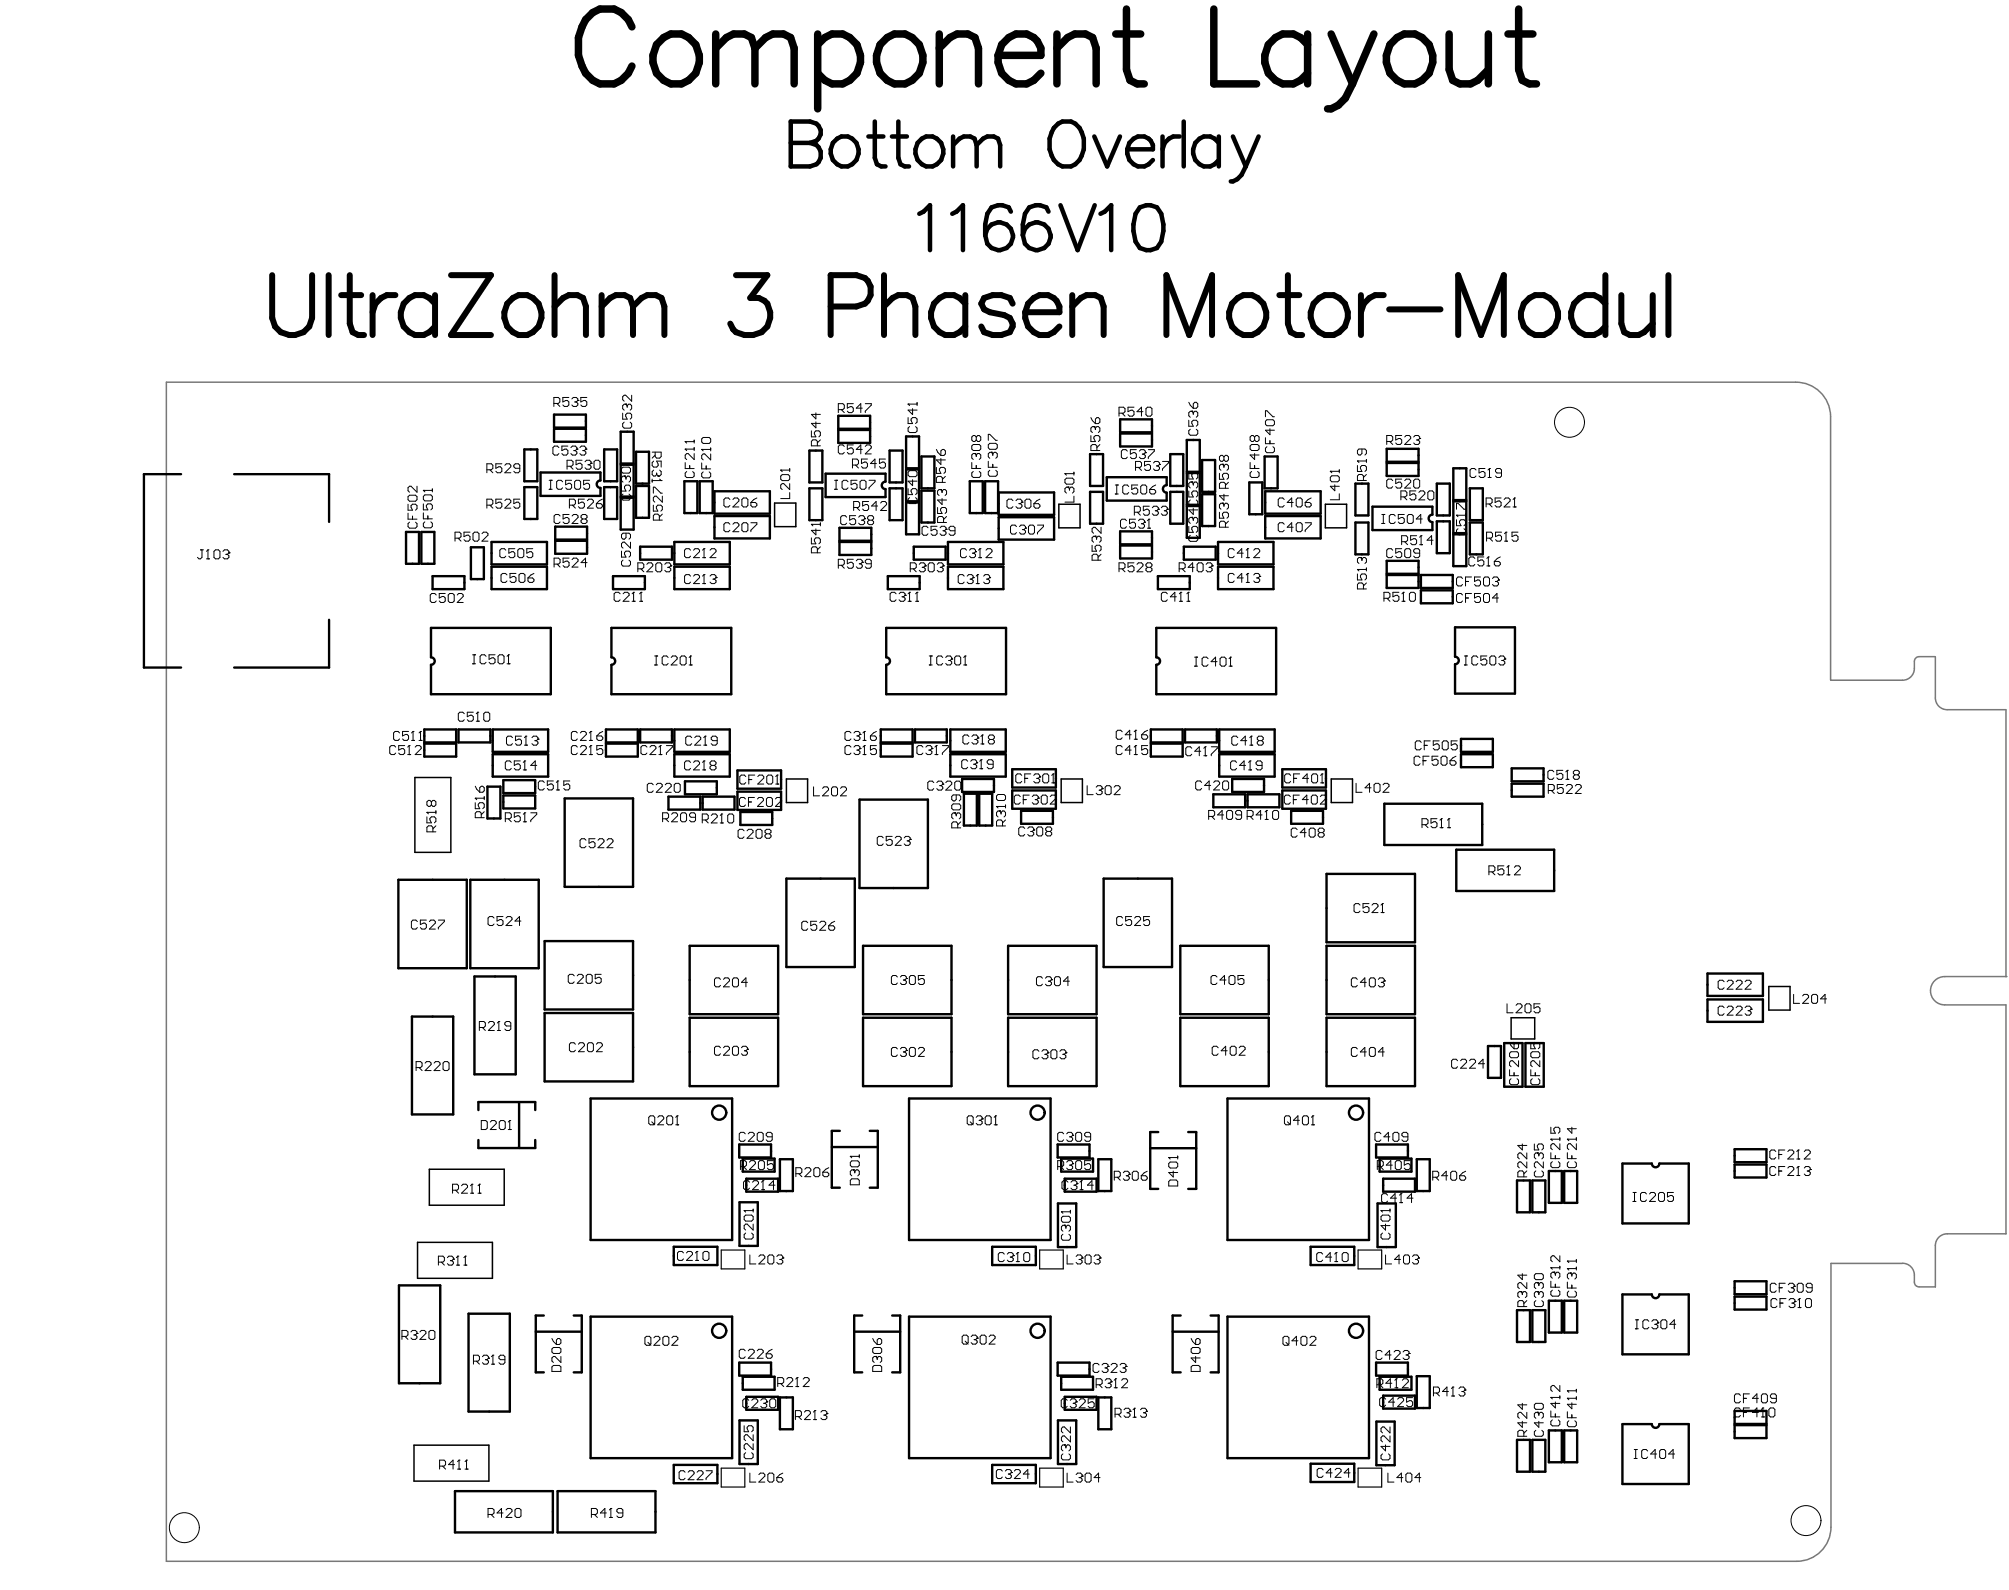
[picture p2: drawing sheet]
<svg xmlns="http://www.w3.org/2000/svg" width="567mm" height="449mm" viewBox="0 0 567 449" stroke-linecap="round" stroke-linejoin="round" font-family="sans-serif">
<path d="M566.1 283.6v64.6h-16.6M536.8 356.6h-20.1v74.4M540.2 359.9v2M546.1 351.5v11.7M541.5 363.2h4.6M546.1 363.2h.1" fill="none" stroke="#787878" stroke-width=".42"/>
<circle cx="566.1" cy="275.6" r=".21" fill="#787878"/>
<path d="M516.6 191.9v-74.4a9.8 9.8 0 0 0-9.9-9.6h-459.8v332.7h460.1a9.7 9.7 0 0 0 9.7-9.6M540.2 186.7a4.9 4.9 0 0 1-1 4.3 3.3 3.3 0 0 1-2.3 1l-20.3-.2M546.1 185.3h-4.6a1.33 1.33 0 0 0-1.3 1.3M546.1 185.4v11.6a3.3 3.3 0 0 0 3.4 3.3h16.5M566.1 200.3v75.3h-17.3a4 4 0 0 0-4 4 4 4 0 0 0 4 4h17.3M536.9 356.5a3.3 3.3 0 0 1 3.3 3.4M549.5 348.2a3.3 3.3 0 0 0-3.4 3.3M540.2 361.9a1.33 1.33 0 0 0 1.3 1.3" fill="none" stroke="#787878" stroke-width=".42"/>
<path d="M218.6 142h6v6.6h-6zM298.8 142.3h6v6.7h-6zM374 142.3h6v6.7h-6zM117.1 219.4h10.1v21.2h-10.1zM221.9 219.8h6v6.7h-6zM299.5 219.8h5.9v6.7h-5.9zM375.7 219.8h6v6.7h-6zM499.1 278.4h6v6.7h-6zM426.4 287.2h6.7v6h-6.7zM121.2 330h21.1v10.1h-21.1zM117.8 350.6h21.2v10.2h-21.2zM116.8 407.9h21.2v10.1h-21.2z" fill="none" stroke="#000" stroke-width=".42"/>
<g fill="none" stroke="#000" stroke-width=".68">
<path d="M156.3 117h9v3.7h-9zM236.6 117.4h8.9v3.6h-8.9zM316.1 118.3h9v3.7h-9zM148 126.8h3.6v9h-3.6zM148 137.5h3.6v9h-3.6zM152.5 133.3h16.9v2.3a1.06 1.06 0 0 0-1 1.1 1.06 1.06 0 0 0 1 1v2.3h-16.9zM156.3 121h9v3.7h-9zM170.5 126.8h3.7v9h-3.7zM170.5 137.5h3.7v9h-3.7zM175.1 131.2h3.7v8.9h-3.7zM175.1 121.8h3.7v9h-3.7zM179.5 127.5h3.6v9h-3.6z"/>
<path d="M179.5 137.1h3.6v9h-3.6zM193.1 135.8h3.7v9h-3.7zM197.4 135.8h3.7v9h-3.7zM201.6 138.6h15.6v6.4h-15.6zM228.4 127.2h3.7v9h-3.7zM228.4 137.8h3.7v9h-3.7zM233 133.7h16.9v2.2a1.06 1.06 0 0 0-1.1 1.1 1.06 1.06 0 0 0 1.1 1v2.3h-16.9zM236.6 121.3h8.9v3.7h-8.9zM251 127.2h3.7v9h-3.7zM251 137.8h3.7v9h-3.7zM255.7 123.2h3.6v9h-3.6zM255.7 132.5h3.6v9h-3.6z"/>
<path d="M260 128.8h3.7v9h-3.7zM260 138.5h3.7v9h-3.7zM273.7 135.8h3.6v9h-3.6zM278 135.8h3.6v9h-3.6zM281.8 139h15.7v6.3h-15.7zM307.6 138.8h3.7v9h-3.7zM307.6 128.2h3.7v8.9h-3.7zM312.3 134.7h16.9v2.2a1.06 1.06 0 0 0-1 1.1 1.06 1.06 0 0 0 1 1v2.3h-16.9zM316.1 122.3h9v3.7h-9zM330.2 138.8h3.7v9h-3.7zM330.2 128.2h3.7v8.9h-3.7zM334.9 124.2h3.7v9h-3.7z"/>
<path d="M334.9 133.5h3.7v9h-3.7zM339.2 139.5h3.7v9h-3.7zM339.2 129.8h3.7v9h-3.7zM352.5 136.2h3.7v8.9h-3.7zM356.9 128.8h3.6v9h-3.6zM357 138.6h15.7v6.4h-15.7zM382.5 136.5h3.6v9h-3.6zM391.3 126.7h9v3.6h-9zM391.3 130.7h9v3.6h-9zM405.5 136.5h3.6v9h-3.6zM410.1 132.2h3.7v8.9h-3.7zM414.8 137.8h3.6v9h-3.6z"/>
<path d="M114.6 150.1h3.6v9h-3.6zM118.9 150.1h3.7v9h-3.7zM132.9 154.5h3.6v8.9h-3.6zM138.7 153h15.6v6.3h-15.6zM138.7 159.9h15.6v6.4h-15.6zM156.7 148.6h9v3.7h-9zM156.7 152.6h9v3.7h-9zM175.1 140.5h3.7v9h-3.7zM180.6 154.3h9v3.6h-9zM190.3 153h15.6v6.3h-15.6zM190.3 159.9h15.6v6.4h-15.6zM201.6 145.6h15.6v6.4h-15.6z"/>
<path d="M236.9 149h9v3.6h-9zM236.9 153h9v3.6h-9zM255.7 141.8h3.6v9h-3.6zM257.9 154.3h8.9v3.6h-8.9zM267.5 153h15.6v6.3h-15.6zM267.5 159.9h15.6v6.4h-15.6zM281.8 146h15.7v6.3h-15.7zM316.1 150h9v3.6h-9zM316.1 154h9v3.6h-9zM334.1 154.3h9v3.6h-9zM334.9 142.8h3.7v9h-3.7zM343.7 153h15.7v6.3h-15.7z"/>
<path d="M343.7 159.9h15.7v6.4h-15.7zM357 145.6h15.7v6.4h-15.7zM382.5 147.5h3.6v9h-3.6zM387.3 143h16.9v2.2a1.06 1.06 0 0 0-1.1 1.1 1.06 1.06 0 0 0 1.1 1.1v2.2h-16.9zM391.3 158.3h9v3.6h-9zM405.5 147.1h3.6v9h-3.6zM410.1 141.5h3.7v9h-3.7zM410.1 150.8h3.7v9h-3.7zM414.8 147.5h3.6v9h-3.6zM121.6 177.2h33.8v18.7h-33.8v-8.3a1.06 1.06 0 0 0 1.1-1 1.06 1.06 0 0 0-1.1-1.1zM122.1 162.6h9v3.7h-9zM172.5 177.2h33.8v18.7h-33.8v-8.3a1.06 1.06 0 0 0 1.1-1 1.06 1.06 0 0 0-1.1-1.1z"/>
<path d="M173 162.6h9v3.7h-9zM250.1 177.2h33.8v18.7h-33.8v-8.3a1.06 1.06 0 0 0 1-1 1.06 1.06 0 0 0-1-1.1zM250.5 162.6h9v3.7h-9zM326.3 177.2h33.8v18.7h-33.8v-8.3a1.06 1.06 0 0 0 1.1-1 1.06 1.06 0 0 0-1.1-1.1zM326.7 162.6h9v3.7h-9zM391.3 162.3h9v3.6h-9zM401 162.3h8.9v3.6h-8.9zM401 166.6h8.9v3.7h-8.9zM410.6 177h16.9v18.8h-16.9v-8.3a1.06 1.06 0 0 0 1-1.1 1.06 1.06 0 0 0-1-1.1zM119.7 205.9h9v3.6h-9zM119.7 209.9h9v3.6h-9zM129.4 205.9h9v3.6h-9z"/>
<path d="M139 212.9h15.7v6.3h-15.7zM139 205.9h15.7v6.3h-15.7zM171 205.9h9v3.6h-9zM171 209.9h9v3.6h-9zM180.6 205.9h9v3.6h-9zM190.3 212.9h15.6v6.3h-15.6zM190.3 205.9h15.6v6.3h-15.6zM208.1 217.4h12.3v5.2h-12.3zM248.5 205.9h9v3.6h-9zM248.5 209.9h9v3.6h-9zM258.2 205.9h9v3.6h-9zM268.2 212.9h15.6v6.3h-15.6z"/>
<path d="M268.2 205.9h15.6v6.3h-15.6zM271.5 219.8h9v3.7h-9zM285.6 217.1h12.4v5.2h-12.4zM324.7 205.9h9v3.6h-9zM324.7 209.9h9v3.6h-9zM334.4 205.9h9v3.6h-9zM344 212.9h15.7v6.3h-15.7zM344 205.9h15.7v6.3h-15.7zM347.7 219.8h9v3.7h-9zM361.9 217.1h12.3v5.2h-12.3zM412.3 208.5h9v3.7h-9zM412.3 212.9h9v3.6h-9z"/>
<path d="M426.6 216.8h9v3.7h-9zM137.5 222h3.7v9h-3.7zM142 220.2h9v3.6h-9zM142 224.5h9v3.7h-9zM159.3 225.3h19.3v25h-19.3zM188.6 224.8h9v3.7h-9zM193.3 220.5h9v3.7h-9zM198.3 224.8h9v3.7h-9zM208.1 223.4h12.3v5.2h-12.3zM208.9 229.2h9v3.6h-9zM242.5 225.7h19.3v24.9h-19.3zM272 224h3.7v9h-3.7z"/>
<path d="M276.3 224h3.7v9h-3.7zM285.6 223.1h12.4v5.1h-12.4zM288.1 228.8h9v3.7h-9zM342.4 224.2h9v3.6h-9zM352 224.2h9v3.6h-9zM361.9 223.1h12.3v5.1h-12.3zM364.4 228.8h8.9v3.7h-8.9zM390.6 226.8h27.7v11.7h-27.7zM410.9 239.8h27.7v11.7h-27.7zM426.6 221.2h9v3.6h-9zM112.4 248.3h19.3v25h-19.3zM132.7 248.3h19.3v25h-19.3z"/>
<path d="M221.9 248h19.3v24.9h-19.3zM311.4 248h19.3v24.9h-19.3zM374.3 246.6h25v19.3h-25zM133.9 275.6h11.6v27.6h-11.6zM153.7 265.6h24.9v19.3h-24.9zM194.6 266.9h25v19.3h-25zM243.5 266.9h25v19.3h-25zM284.5 266.9h24.9v19.3h-24.9zM333.1 266.9h24.9v19.3h-24.9zM374.3 266.9h25v19.3h-25zM481.8 274.8h15.7v6.3h-15.7zM116.2 286.9h11.7v27.6h-11.7z"/>
<path d="M153.7 285.9h24.9v19.3h-24.9zM194.6 287.2h25v19.3h-25zM243.5 287.2h25v19.3h-25zM284.5 287.2h24.9v19.3h-24.9zM333.1 287.2h24.9v19.3h-24.9zM374.3 287.2h25v19.3h-25zM419.9 295.2h3.7v9h-3.7zM424.5 294.4h5.1v12.3h-5.1zM430.5 294.4h5.1v12.3h-5.1zM481.8 282.1h15.7v6.3h-15.7zM135 313.3v-2.3h16v2.3M146.5 311v13"/>
<path d="M166.7 310h39.9v40h-39.9zM237 319.2h-2.3v16h2.3M245.4 319.2h2.3v16h-2.3M256.5 310h40v40h-40zM326.8 319.5h-2.2v16h2.2M335.3 319.5h2.3v16h-2.3M346.4 310h39.9v40h-39.9zM135 321.7v2.3h16v-2.3M208.6 323h9v3.7h-9zM208.7 339.3h5.1v12.3h-5.1zM209.6 327h9v3.7h-9zM210.6 332.7h9v3.6h-9z"/>
<path d="M220.1 327.2h3.6v8.9h-3.6zM234.7 323.7h13M298.5 323h8.9v3.7h-8.9zM298.5 339.6h5.2v12.4h-5.2zM299.5 327h8.9v3.7h-8.9zM300.5 332.7h8.9v3.6h-8.9zM309.9 327.2h3.7v8.9h-3.7zM324.6 324.1h13M388.3 323h9v3.7h-9zM388.7 339.6h5.2v12.4h-5.2zM389.3 327h9v3.7h-9zM390.3 332.7h9v3.6h-9z"/>
<path d="M399.8 327.2h3.7v8.9h-3.7zM428.1 333.2h3.6v8.9h-3.6zM432.4 333.2h3.7v8.9h-3.7zM437.1 330.5h3.6v9h-3.6zM441.4 330.5h3.7v9h-3.7zM457.8 328.4h8.3a1.06 1.06 0 0 0 1.1 1 1.06 1.06 0 0 0 1-1h8.3v16.9h-18.7zM489.5 324.3h9v3.7h-9zM489.5 328.7h9v3.6h-9zM190.1 351.9h12.3v5.1h-12.3zM280 351.9h12.3v5.1h-12.3zM369.8 351.9h12.4v5.1h-12.4zM112.6 362.8h11.6v27.6h-11.6z"/>
<path d="M132.2 370.8h11.7v27.6h-11.7zM151.2 375.8h13M153.5 371.3h-2.3v16h2.3M161.9 371.3h2.3v16h-2.3M166.7 371.6h39.9v39.9h-39.9zM241 375.8h13M243.3 371.3h-2.3v16h2.3M251.8 371.3h2.2v16h-2.2M256.5 371.6h40v39.9h-40zM330.9 375.8h13M333.2 371.3h-2.3v16h2.3M341.6 371.3h2.3v16h-2.3"/>
<path d="M346.4 371.6h39.9v39.9h-39.9zM428.1 369.8h3.6v8.9h-3.6zM432.4 369.8h3.7v8.9h-3.7zM437.1 367.1h3.6v9h-3.6zM441.4 367.1h3.7v9h-3.7zM457.8 365.3h8.3a1.06 1.06 0 0 0 1.1 1.1 1.06 1.06 0 0 0 1-1.1h8.3v16.9h-18.7zM489.5 361.6h9v3.7h-9zM489.5 365.9h9v3.7h-9zM208.6 384.6h9v3.6h-9zM209.6 388.6h9v3.6h-9zM210.6 394.2h9v3.7h-9zM220.1 394.4h3.6v9h-3.6z"/>
<path d="M298.5 384.6h8.9v3.6h-8.9zM299.5 388.6h8.9v3.6h-8.9zM300.5 394.2h8.9v3.7h-8.9zM309.9 394.4h3.7v9h-3.7zM388.3 384.6h9v3.6h-9zM389.3 388.6h9v3.6h-9zM390.3 393.9h9v3.6h-9zM399.8 388.4h3.7v9h-3.7zM489.5 398.2h9v3.7h-9zM190.1 413.4h12.3v5.2h-12.3zM208.7 400.9h5.1v12.3h-5.1zM280 413.4h12.3v5.2h-12.3z"/>
<path d="M298.5 400.9h5.2v12.3h-5.2zM369.8 413.1h12.4v5.2h-12.4zM388.4 401.2h5.2v12.3h-5.2zM428.1 406.4h3.6v8.9h-3.6zM432.4 406.4h3.7v8.9h-3.7zM437.1 403.7h3.6v9h-3.6zM441.4 403.7h3.7v9h-3.7zM457.8 401.9h8.3a1.06 1.06 0 0 0 1.1 1.1 1.06 1.06 0 0 0 1-1.1h8.3v16.9h-18.7zM489.5 402.2h9v3.7h-9zM128.4 420.8h27.6v11.7h-27.6zM157.3 420.8h27.7v11.7h-27.7z"/>
<circle cx="202.9" cy="314" r="2"/>
<circle cx="292.8" cy="314" r="2"/>
<circle cx="382.7" cy="314" r="2"/>
<circle cx="202.9" cy="375.6" r="2"/>
<circle cx="292.8" cy="375.6" r="2"/>
<circle cx="382.7" cy="375.6" r="2"/>
</g>
<path d="M51.1 133.8h-10.5v54.6h10.5M66.1 133.8h26.8v13.5M92.9 174.9v13.5h-26.8" fill="none" stroke="#000" stroke-width=".67"/>
<path d="M203.5 352.8h6.7v5.3h-6.7zM293.4 352.8h6.6v5.3h-6.6zM383.2 352.8h6.7v5.3h-6.7zM203.5 414.3h6.7v5.4h-6.7zM293.4 414.3h6.6v5.4h-6.6zM383.2 414.3h6.7v5.4h-6.7z" fill="none" stroke="#000" stroke-width=".33"/>
<g fill="none" stroke="#000" stroke-width="2.1">
<path d="M178.3 7.6l-1-2-2-2-2-1.1h-4l-2 1.1-2.1 2-1 2-1 3v5l1 3 1 2.1 2.1 2 2 1h4l2-1 2-2 1-2.1M187.3 10.6a6.2 6.2 0 0 1 9 2 7.6 7.6 0 0 1-4 11.1 6.9 6.9 0 0 1-8-8.1l1-3zM202 13.6l3-3 2-1h3l2 1 1 3M202 9.6v14.1M213 13.6l3.1-3 2-1h3l2 1 1 3v10.1M213 13.6v10.1M230.7 12.6a6.5 6.5 0 0 1 7.2-3 6.5 6.5 0 0 1 4.9 6 6.9 6.9 0 0 1-8 8.1l-2-1-2.1-2M230.7 9.6v21.1M250.4 10.6a6.2 6.2 0 0 1 9 2 7.6 7.6 0 0 1-4 11.1 6.9 6.9 0 0 1-8.1-8.1l1.1-3zM265.1 13.6l3-3 2-1h3l2 1 1 3v10.1M265.1 9.6v14.1M281.7 15.6a6.9 6.9 0 0 0 8 8.1l2-1 2-2"/>
<path d="M282.7 12.6a6.1 6.1 0 0 1 10-1l1 2v2h-12zM298.3 13.6l3-3 2-1h3l2 1 1 3v10.1M298.3 9.6v14.1M314.9 9.6h7M317.9 2.5v17.2l1 3 2 1h2M342.5 2.5v21.2h12.1M369 12.6a6.5 6.5 0 0 0-7.2-3 6.5 6.5 0 0 0-4.9 6 6.9 6.9 0 0 0 8.1 8.1l2-1 2-2M369 9.6v14.1M375.6 9.6l6.1 14.1M387.7 9.6l-6 14.1M392.2 12.6a6.5 6.5 0 0 1 7.2-3 6.5 6.5 0 0 1 4.9 6 6.9 6.9 0 0 1-8 8.1 7.4 7.4 0 0 1-4.1-11.1zM408.9 9.6v10.1l1 3 2 1h3.1l2-1 3-3"/>
<path d="M420 9.6v14.1M425.5 9.6h7.1M428.5 2.5v17.2l1.1 3 2 1h2M381.7 23.7l-2 4-2.1 2-2 1h-1"/>
</g>
<g fill="none" stroke="#000" stroke-width="1.7">
<path d="M76.8 77.7v12a5.7 5.7 0 0 0 5.6 4.9 5.7 5.7 0 0 0 5.7-4.9v-12M92.7 77.7v16.9M98.7 77.7v13.6l.8 2.5 1.6 .8h1.6M127.3 77.7h11.2l-11.2 16.9h11.2M156.5 77.7v16.9M207.7 77.7h8.8l-4.8 6.4a4.4 4.4 0 0 1 5.6 4 5.4 5.4 0 0 1-4.8 6.5h-2.4l-2.4-.8-.8-.9-.8-1.6M249.5 77.7v16.9M363.4 77.7v13.6l.8 2.5 1.6 .8h1.7M453 77.7v16.9M470.8 77.7v16.9M96.3 83.3h5.6M105.1 83.3v11.3"/>
<path d="M111.6 83.3a5.4 5.4 0 0 0-6.5 4.8M122.8 85.7a5.2 5.2 0 0 0-5.8-2.4 5.2 5.2 0 0 0-3.9 4.8 5.3 5.3 0 0 0 2.2 5.5 5.3 5.3 0 0 0 5.9 .2l1.6-1.7M122.8 83.3v11.3M144.7 84.1a5.3 5.3 0 0 1 5.9 .2 5.3 5.3 0 0 1 2.2 5.4 5.2 5.2 0 0 1-5.2 5 5.2 5.2 0 0 1-5.3-5v-1.6l.8-2.4zM156.5 86.5l2.4-2.4 1.6-.8h2.4l1.6 .8 .8 2.4v8.1M169.8 86.5l2.4-2.4 1.6-.8h2.4l1.6 .8 .8 2.4M169.8 83.3v11.3M178.6 86.5l2.4-2.4 1.6-.8h2.5l1.6 .8 .8 2.4v8.1M178.6 86.5v8.1M234.4 86.5h7.2a4.4 4.4 0 0 0 4.2-4.4 4.4 4.4 0 0 0-4.2-4.4h-7.2v16.9M249.5 86.5l2.4-2.4 1.6-.8h2.4l1.6 .8 .8 2.4v8.1M272.4 85.7a5.2 5.2 0 0 0-5.7-2.4 5.2 5.2 0 0 0-4 4.8 5.3 5.3 0 0 0 2.2 5.5 5.3 5.3 0 0 0 5.9 .2l1.6-1.7"/>
<path d="M272.4 83.3v11.3M285.8 85.7l-.8-1.6-2.5-.8h-2.4l-2.4 .8-.8 1.6 .8 1.6 1.6 .8 4 .8 1.7 .8 .8 1.6v.8l-.8 1.7-2.5 .8h-2.4l-2.4-.8-.8-1.7M289.3 88.1a5.3 5.3 0 0 0 2.2 5.5 5.3 5.3 0 0 0 5.8 .2l1.7-1.7M291.7 84.1a4.5 4.5 0 0 1 5-.4 4.5 4.5 0 0 1 2.3 4.4h-9.7l.8-2.4zM302.6 86.5l2.4-2.4 1.6-.8h2.4l1.6 .8 .8 2.4v8.1M302.6 83.3v11.3M329.1 94.6v-16.9l6.5 16.9 6.4-16.9v16.9M349.3 84.1a5.3 5.3 0 0 1 5.8 .2 5.3 5.3 0 0 1 2.2 5.4 5.2 5.2 0 0 1-5.2 5 5.2 5.2 0 0 1-5.2-5v-1.6l.8-2.4zM361 83.3h5.7M372.3 84.1a5.3 5.3 0 0 1 5.9 .2 5.3 5.3 0 0 1 2.1 5.4 5.2 5.2 0 0 1-5.2 5 5.2 5.2 0 0 1-5.2-5v-1.6l.8-2.4zM384 83.3v11.3M390.5 83.3a5.4 5.4 0 0 0-6.5 4.8"/>
<path d="M392 87.3h14.5M411.5 94.6v-16.9l6.4 16.9 6.5-16.9v16.9M430 85.7a5.2 5.2 0 0 1 5.7-2.4 5.2 5.2 0 0 1 4 4.8 5.3 5.3 0 0 1-2.2 5.5 5.3 5.3 0 0 1-5.9 .2 6.1 6.1 0 0 1-1.6-8.1zM453 85.7a5.2 5.2 0 0 0-5.7-2.4 5.2 5.2 0 0 0-3.9 4.8 5.3 5.3 0 0 0 2.1 5.5 5.3 5.3 0 0 0 5.9 .2l1.6-1.7M457.5 83.3v8l.8 2.5 1.6 .8h2.5l1.6-.8 2.4-2.5M466.4 83.3v11.3"/>
</g>
<g fill="none" stroke="#000" stroke-width="1.3">
<path d="M223.1 34.3h5.5l1.8 .6a2.93 2.93 0 0 1 0 4.8l-1.8 .6a3.3 3.3 0 0 1 3.1 3.3 3.3 3.3 0 0 1-3.1 3.4h-5.5zM245 38.5h4.3M246.9 34.3v10.3l.6 1.8 1.2 .6h1.2M251.7 38.5h4.2M253.5 34.3v10.3l.6 1.8 1.2 .6h1.2M269 38.5v8.5M297.4 36.1a4.4 4.4 0 0 1 4.3-1.9 4.4 4.4 0 0 1 3.5 3.1 7.7 7.7 0 0 1-1.8 9.1 4.3 4.3 0 0 1-6.6-2.4 8.1 8.1 0 0 1 .6-7.9zM308.8 38.5l3.6 8.5 3.6-8.5M328.1 38.5v8.5M332.9 38.5a4.1 4.1 0 0 0-4.8 3.6M334 34.3v12.7M343.9 38.5v8.5"/>
<path d="M347.9 38.5l3.6 8.5M355.2 38.5l-3.7 8.5M223.1 40.3h5.5M235 40.3a4 4 0 0 1 4.9-1.6 4 4 0 0 1 2.4 4.6 4 4 0 0 1-4.6 3.7 4 4 0 0 1-3.3-4.9zM258.9 40.3a4 4 0 0 1 4.9-1.6 4 4 0 0 1 2.4 4.6 4 4 0 0 1-4.6 3.7 4 4 0 0 1-3.3-4.9zM269 40.9l1.8-1.8 1.2-.6h1.8l1.2 .6 .6 1.8M275.6 40.9l1.8-1.8 1.2-.6h1.8l1.2 .6 .6 1.8v6.1M275.6 40.9v6.1M285.2 59.7l-.6-1.2-1.8-.6h-1.2l-1.8 .6-1.2 1.8-.6 3.1v3M295.9 59.7l-.6-1.2-1.8-.6h-1.2l-1.9 .6-1.2 1.8-.6 3.1v3M299.3 57.9l4.8 12.7 4.8-12.7M318.1 42.1a4 4 0 0 0 2.4 4.6 4 4 0 0 0 4.8-1.5"/>
<path d="M318.7 40.3a3.6 3.6 0 0 1 3.5-1.9 3.6 3.6 0 0 1 3.1 2.5v1.2h-7.2zM321.7 58.5l1.8-.6h1.2l1.8 .6 1.2 1.8 .6 3.1v1.8l-.6 3-1.2 1.8-1.8 .6h-1.2l-1.8-.6-1.3-1.8-.6-3v-1.8l.6-3.1zM343.9 40.3a4 4 0 0 0-4.9-1.6 4 4 0 0 0-2.3 4.6 3.9 3.9 0 0 0 2.9 3.7 3.9 3.9 0 0 0 4.3-1.8M351.5 47l-1.2 2.4-1.2 1.2-1.2 .6h-.6M259.4 60.3l1.2-.6 1.8-1.8v12.7M268.7 60.3l1.2-.6 1.8-1.8v12.7M310.5 60.3l1.3-.6 1.8-1.8v12.7"/>
<circle cx="281.9" cy="66.7" r="3.9"/>
<circle cx="292.6" cy="66.7" r="3.9"/>
</g>
<g fill="none" stroke="#000" stroke-width=".28">
<path d="M156.3 113.9h1.3l.4-.5v-.8l-.4-.4h-1.3v2.5M157.1 113.9l.9 .8M160.5 112.2h-1.7v1.2l.9-.4h.4l.4 .4v.9l-.4 .4h-.8l-.5-.4M161.4 112.6l.4-.4h.8l.5 .4v.4M162.2 113.4h.4M162.6 113.4l.5 .5v.4l-.5 .4h-.8l-.4-.4M163.1 113h.1M163.1 113l-.5 .4M165.6 112.2h-1.7v1.2l1.3-.4 .4 .4v.9l-.4 .4h-.9l-.4-.4M175.7 116.6v1.7h1.3l-.4-.8v-.5l.4-.4h.8l.4 .4v.9l-.4 .4M176.1 119.1l-.4 .5v.8l.4 .4h1.7l.4-.4v-.8l-.4-.5M176.6 114.1h.1"/>
<path d="M176.6 114.1h-.5l-.4 .4v.8l.4 .5M176.6 114.1l.4 .4M177 114.5l.4-.4h.4l.4 .4v.8l-.4 .5M177 114.5v.4M178.2 111.5v1.7l-1.6-1.7h-.5l-.4 .5v.8l.4 .4M230.2 119.1v1.7l-1.2-1.3h2.5M230.2 116.5v1.7l-1.2-1.2h2.5M236.6 115.6h1.2l.5-.4v-.9l-.5-.4h-1.2v2.6M237.4 115.6l.9 .9M240.8 113.9h-1.7v1.3l1.3-.4 .4 .4v.8l-.4 .5h-.9l-.4-.5M243.3 115.2h-1.7l1.3-1.3v2.6M244.2 113.9h1.7v.4l-1.7 1.7v.5"/>
<path d="M256.3 114h.1M256.3 117.8v1.7h1.2l-.4-.8v-.4l.4-.5h.9l.4 .5v.8l-.4 .4M256.3 114h2.5M256.3 114l.4 .5M257.5 115.3v1.7l-1.2-1.3h2.5M258.8 113.6v.9M307.8 117.9l.5 .8 .8 .9M309.1 118.3l.4-.4h.4l.5 .4v.8l-.5 .5h-.8zM315.8 116.6h1.2l.5-.4v-.9l-.5-.4h-1.2v2.6M316.6 116.6l.9 .9M320 114.9h-1.7v1.3l.9-.4h.4l.4 .4v.8l-.4 .5h-.9l-.4-.5M322.5 116.2h-1.7l1.3-1.3v2.6"/>
<path d="M323.4 115.3l.4-.4h.8l.5 .4v1.7l-.5 .5h-.8l-.4-.5zM335.5 118.6v1.7h1.2l-.4-.9v-.4l.4-.4h.9l.4 .4v.9l-.4 .4M335.5 113.5l.4 .9 .8 .8M336.3 116.1h.1M336.3 116.1h-.4l-.4 .4v.8l.4 .5M336.3 116.1l.4 .4M336.7 116.5l.4-.4h.5l.4 .4v.8l-.4 .5M336.7 116.5v.4M337.1 113.5h.5l.4 .5v.8l-.4 .4h-.9v-1.2zM357.1 117.6v-1.7h.4l1.7 1.7h.4M357.1 118.9l.4-.4h1.7l.4 .4v.8l-.4 .5h-1.7l-.4-.5zM117.7 137.2v1.7l-1.7-1.7h-.4l-.5 .4v.9l.5 .4"/>
<path d="M119.5 138.4h.1M119.5 138.4h2.5M119.5 138.4l.4 .4M122 138v.8M137.4 132.6h1.3l.4-.4v-.9l-.4-.4h-1.3v2.5M138.2 132.6l.9 .8M141.6 130.9h-1.7v1.3l.9-.5h.4l.4 .5v.8l-.4 .4h-.9l-.4-.4M142.5 131.3l.4-.4h.8l.4 .4v.4l-1.6 1.7h1.6M146.7 132.2h-1.3l-.4-.5v-.4l.4-.4h.9l.4 .4v1.7l-.4 .4h-.9l-.4-.4M155 135.5h.8M155 138.1h.8M155.4 135.5v2.6"/>
<path d="M157.7 126.3l-.4-.4h-.9l-.4 .4v1.7l.4 .4h.9l.4-.4M158.8 136l-.5-.5h-.8l-.4 .5v1.7l.4 .4h.8l.5-.4M160 131.6h1.3l.4-.4v-.9l-.4-.4h-1.3v2.5M160.2 125.9h-1.6v1.3l.8-.5h.4l.4 .5v.8l-.4 .4h-.8l-.4-.4M160.9 131.6l.8 .8M161.1 126.3l.4-.4h.9l.4 .4v.4M161.3 135.5h-1.7v1.3l.9-.4h.4l.4 .4v.9l-.4 .4h-.9l-.4-.4M161.9 127.2h.5M162.2 136l.4-.5h.8l.4 .5v1.7l-.4 .4h-.8l-.4-.4zM162.4 127.2l.4 .4v.4l-.4 .4h-.9l-.4-.4M162.8 126.7h.1M162.8 126.7l-.4 .5"/>
<path d="M163.6 126.3l.5-.4h.8l.4 .4v.4M164.2 129.9h-1.6v1.3l.8-.5h.4l.4 .5v.8l-.4 .4h-.8l-.4-.4M164.5 127.2h.4M164.9 127.2l.4 .4v.4l-.4 .4h-.8l-.5-.4M165.1 130.3l.4-.4h.9l.4 .4v.4M165.3 126.7h.1M165.3 126.7l-.4 .5M165.9 131.2h.5M166.4 131.2l.4 .4v.4l-.4 .4h-.9l-.4-.4M166.4 135.5h-1.7v1.3l.8-.4h.5l.4 .4v.9l-.4 .4h-.9l-.4-.4M166.8 130.7h.1M166.8 130.7l-.4 .5"/>
<path d="M167.6 130.3l.4-.4h.9l.4 .4v1.7l-.4 .4h-.9l-.4-.4zM175.4 132.3l.4-.5h1.7l.4 .5v.8l-.4 .4h-1.7l-.4-.4zM175.4 136.9v1.7h1.2l-.4-.8v-.5l.4-.4h.9l.4 .4v.9l-.4 .4M175.8 139.4l-.4 .5v.8l.4 .4h1.7l.4-.4v-.8l-.4-.5M176.2 134.4h.1M176.2 134.4h-.4l-.4 .4v.8l.4 .5M176.2 134.4l.4 .4M176.6 134.8l.5-.4h.4l.4 .4v.8l-.4 .5M176.6 134.8v.4M184 127.6h2.6v1.3l-.5 .4h-.8l-.4-.4v-1.3M184 135.2v.9M184 135.6h2.6"/>
<path d="M184.4 139.2v-1.7h.4l1.7 1.7h.4M184.5 132.7l-.5 .4v.8l.5 .5h.4l.4-.5M184.5 130.1l-.5 .5v.8l.5 .4h.8l.4-.4-.4-1.3h1.3v1.7M184.9 128.4l-.9 .9M185.3 133.9l.4 .5M185.3 133.5v.4M185.7 134.4h.1M186.1 132.7l.5 .4v.8l-.5 .5h-.4M186.1 135.2l.5 .4M186.6 135.6h.1M193.4 126.8h.1M193.4 124.6h.1"/>
<path d="M193.4 130.6v1.6h2.5M193.4 126.8h2.5M193.4 126.8l.4 .4M193.4 124.6h2.5M193.4 124.6l.4 .5M193.8 133.1l-.4 .4v.9l.4 .4h1.7l.4-.4v-.9l-.4-.4M194.6 131.4v.8M195.9 128v1.7l-1.7-1.7h-.4l-.4 .4v.9l.4 .4M195.9 124.2v.9M195.9 126.3v.9M198 126.8h.1M198 126.8h2.5"/>
<path d="M198 130.6v1.7h2.5M198 126.8l.4 .5M198.4 123.5h1.7l.4 .4v.8l-.4 .5h-1.7l-.4-.5v-.8zM198.4 133.2l-.4 .4v.8l.4 .5h1.7l.4-.5v-.8l-.4-.4M199.3 131.5v.8M200.5 128.1v1.7l-1.6-1.7h-.5l-.4 .4v.9l.4 .4M200.5 126.4v.9M220.3 132.7h.1M220.3 134.4l.4-.5h1.7l.4 .5v.8l-.4 .4h-1.7l-.4-.4zM220.3 132.7h2.5M220.3 132.7l.4 .4M222.8 139v1.7h-2.5"/>
<path d="M222.8 132.3v.8M222.8 136.5v1.7l-1.6-1.7h-.5l-.4 .4v.9l.4 .4M229 121.6v1.7h1.2l-.4-.9v-.4l.4-.4h.9l.4 .4v.9l-.4 .4M230.7 125.8v-1.2l-.5-.5h-.8l-.4 .5v1.2h2.5M231.5 124.1l-.8 .9M235.5 135.5h.9M235.5 138.1h.9M235.9 135.5v2.6M238.3 126l-.5-.4h-.8l-.4 .4v1.7l.4 .4h.8l.5-.4M239.3 136l-.4-.5h-.9l-.4 .5v1.7l.4 .4h.9l.4-.4M240.6 131.3h1.2l.4-.5v-.8l-.4-.4h-1.2v2.5M240.8 125.6h-1.7v1.2l.8-.4h.5l.4 .4v.9l-.4 .4h-.9l-.4-.4"/>
<path d="M241.4 131.3l.8 .8M241.8 135.5h-1.6v1.3l1.2-.4 .4 .4v.9l-.4 .4h-.8l-.4-.4M242.7 136l.4-.5h.9l.4 .5v1.7l-.4 .4h-.9l-.4-.4zM243.3 126.8h-1.7l1.3-1.2v2.5M244.2 126l.4-.4h.8l.5 .4v.4l-1.7 1.7h1.7M244.8 129.6h-1.7v1.2l.8-.4h.5l.4 .4v.9l-.4 .4h-.9l-.4-.4M245.2 135.5h1.7v.5l-1.7 1.7v.4M247.3 130.8h-1.7l1.3-1.2v2.5M249.9 129.6h-1.7v1.2l1.2-.4 .5 .4v.9l-.5 .4h-.8l-.4-.4M256.3 133.3l.4-.5h1.7l.4 .5v.8l-.4 .4h-1.7l-.4-.4zM256.3 137.9v1.7h1.2l-.4-.8v-.5l.4-.4h.9l.4 .4v.9l-.4 .4M256.7 120.4l-.4 .4v.9l.4 .4h1.7l.4-.4v-.9l-.4-.4"/>
<path d="M257.5 135.4v1.7l-1.2-1.3h2.5M264.2 131.9v1.7h1.3l-.4-.8v-.5l.4-.4h.9l.4 .4v.9l-.4 .4M264.2 126.8l.5 .9 .8 .8M265.4 138.2h.1M265.4 138.2h-.4l-.4 .4v.8l.4 .4M265.4 138.2l.4 .4M265.5 127.3l.4-.5h.5l.4 .5v.8l-.4 .4h-.9zM265.5 129.4v1.7l-1.3-1.3h2.6M265.8 138.6l.5-.4h.4l.4 .4v.8l-.4 .4M265.8 138.6v.4M265.9 136.1v-1.2l-.4-.4h-.8l-.5 .4v1.2h2.6M266.8 134.5l-.9 .8"/>
<path d="M274.2 130.5v1.7h2.6M274.2 125.9l.4-.4h1.7l.5 .4v.8l-.5 .4h-1.7l-.4-.4zM274.6 133.1l-.4 .4v.8l.4 .4h1.7l.5-.4v-.8l-.5-.4M275.1 128h.1M275.1 128h-.5l-.4 .4v.9l.4 .4M275.1 128l.4 .4M275.5 123.3l-.4-.4h-.5l-.4 .4v.9l.4 .4h.5l.4-.4M275.5 123.3l.4-.4h.4l.5 .4v.9l-.5 .4h-.4l-.4-.4M275.5 128.4l.4-.4h.4l.5 .4v.9l-.5 .4M275.5 123.3v.9M275.5 128.4v.4M275.5 131.4v.8"/>
<path d="M278.9 124.3v-1.7h.4l1.7 1.7h.4M278.9 125.5l.4-.4h1.7l.4 .4v.9l-.4 .4h-1.7l-.4-.4zM278.9 130.2v1.7h2.5M279.3 132.7l-.4 .4v.9l.4 .4h1.7l.4-.4v-.9l-.4-.4M279.7 127.7h.1M279.7 127.7l.4 .4M279.7 127.7h-.4l-.4 .4v.8l.4 .4M280.1 128.1l.5-.4h.4l.4 .4v.8l-.4 .4M280.1 128.1v.4M280.1 131v.9M300.5 133.7h.1M300.5 133.7h2.5"/>
<path d="M300.5 133.7l.4 .4M300.9 134.9h1.7l.4 .5v.8l-.4 .4h-1.7l-.4-.4v-.8zM301.4 137.5h.1M301.4 137.5h-.5l-.4 .4v.9l.4 .4M301.4 137.5l.4 .4M301.8 137.9l.4-.4h.4l.4 .4v.9l-.4 .4M301.8 137.9v.4M303 133.3v.8M307.8 122.9v1.7h1.3l-.4-1.2 .4-.5h.8l.5 .5v.8l-.5 .4M308.7 120.4h.1M308.7 120.4h-.4l-.5 .4v.9l.5 .4M308.7 120.4l.4 .4"/>
<path d="M309.1 120.8l.4-.4h.4l.5 .4v.9l-.5 .4M309.1 120.8v.4M309.5 127.2v-1.3l-.4-.4h-.8l-.5 .4v1.3h2.6M310.4 125.5l-.9 .8M314.7 139.4h.9M314.7 136.9h.9M315.1 136.9v2.5M318.1 127.3l-.4-.4h-.8l-.5 .4v1.7l.5 .4h.8l.4-.4M318.5 137.3l-.4-.4h-.8l-.5 .4v1.7l.5 .4h.8l.4-.4M320.4 131.9h1.3l.4-.4v-.9l-.4-.4h-1.3v2.6M320.7 126.9h-1.7v1.3l.8-.5h.4l.5 .5v.8l-.5 .4h-.8l-.4-.4M321.1 136.9h-1.7v1.2l.8-.4h.4l.5 .4v.9l-.5 .4h-.8l-.4-.4"/>
<path d="M321.3 131.9l.8 .9M321.5 127.3l.4-.4h.9l.4 .4v.4M321.9 137.3l.4-.4h.9l.4 .4v1.7l-.4 .4h-.9l-.4-.4zM322.4 128.2h.4M322.8 128.2l.4 .4v.4l-.4 .4h-.9l-.4-.4M323.2 127.7h.1M323.2 127.7l-.4 .5M324 126.9h1.7v.4l-1.7 1.7v.4M324.4 138.1h1.3l.4 .5v.4l-.4 .4h-.8l-.5-.4zM324.7 130.2h-1.7v1.3l.8-.4h.4l.5 .4v.8l-.5 .5h-.8l-.4-.5M325.5 130.6l.4-.4h.9l.4 .4v.5M326.1 136.9l-.8 .4-.9 .8"/>
<path d="M326.3 131.5h.5M326.8 131.5l.4 .4v.4l-.4 .5h-.9l-.4-.5M327.2 131.1h.1M327.2 131.1l-.4 .4M328 130.2h1.7v.4l-1.7 1.7v.5M335.5 138.6v1.7h1.2l-.4-.9v-.4l.4-.4h.9l.4 .4v.8l-.4 .5M335.5 133.5v1.7h1.2l-.4-.9v-.4l.4-.4h.9l.4 .4v.9l-.4 .4M335.9 121.1l-.4 .5v.8l.4 .4h1.7l.4-.4v-.8l-.4-.5M336.3 136h.1M336.3 136h-.4l-.4 .5v.8l.4 .4M336.3 136l.4 .5M336.7 136.5l.4-.5h.5l.4 .5v.8l-.4 .4"/>
<path d="M336.7 136.5v.4M344.1 133.6v1.7h1.3l-.4-.9v-.4l.4-.4h.8l.4 .4v.8l-.4 .5M345 131h.1M345 131h-.5l-.4 .5v.8l.4 .4M345 131l.4 .5M345.4 128.9l-.4-.4h-.5l-.4 .4v.9l.4 .4h.5l.4-.4M345.4 128.9l.4-.4h.4l.4 .4v.9l-.4 .4h-.4l-.4-.4M345.4 131.5l.4-.5h.4l.4 .5v.8l-.4 .4M345.4 128.9v.9M345.4 131.5v.4M345.4 139.5v1.7l-1.3-1.3h2.5M345.8 137.8v-1.3l-.4-.4h-.9l-.4 .4v1.3h2.5"/>
<path d="M346.6 136.1l-.8 .9M352.8 130.5v1.7h2.5M353.2 133.1l-.4 .4v.8l.4 .4h1.7l.4-.4v-.8l-.4-.4M353.2 125.5h1.7l.4 .4v.8l-.4 .4h-1.7l-.4-.4v-.8zM354 123.3l-.4-.4h-.4l-.4 .4v.9l.4 .4h.4l.4-.4M354 123.3l.5-.4h.4l.4 .4v.9l-.4 .4h-.4l-.5-.4M354 123.3v.9M354 128v1.7l-1.2-1.3h2.5M354 131.4v.8M357.1 123.5v1.7h2.5M357.5 126.1l-.4 .4v.8l.4 .5h1.7l.4-.5v-.8l-.4-.4M358.4 121v1.7l-1.3-1.3h2.5"/>
<path d="M358.4 124.4v.8M375.4 133h.1M375.4 134.7l.4-.4h1.7l.4 .4v.8l-.4 .5h-1.7l-.4-.5zM375.4 133h2.5M375.4 133l.4 .4M376.7 136.8v1.7l-1.3-1.3h2.5M377.9 139.4v1.6h-2.5M377.9 132.6v.8M383.1 130.1h.1M383.1 131.4v1.7h1.2l-.4-.9v-.4l.4-.4h.9l.4 .4v.8l-.4 .5M383.1 130.1h2.5M383.1 130.1l.4 .4"/>
<path d="M384.3 126.7v1.3l-.4 .4h-.4l-.4-.4v-.9l.4-.4h1.7l.4 .4v.9l-.4 .4M384.7 135.6v-1.3l-.4-.4h-.8l-.4 .4v1.3h2.5M385.6 133.9l-.9 .9M385.6 129.7v.8M391.3 124.6h1.3l.4-.4v-.9l-.4-.4h-1.3v2.5M392.2 124.6l.8 .8M393 135.6l-.4-.4h-.9l-.4 .4v1.7l.4 .5h.9l.4-.5M395.5 122.9h-1.6v1.3l1.2-.5 .4 .5v.8l-.4 .4h-.8l-.4-.4M395.5 135.2h-1.6v1.3l1.2-.4 .4 .4v.8l-.4 .5h-.8l-.4-.5M396.4 123.3l.4-.4h.9l.4 .4v.4l-1.7 1.7h1.7M396.4 135.6l.4-.4h.9l.4 .4v.5l-1.7 1.7h1.7M398.9 123.3l.4-.4h.9l.4 .4v.4"/>
<path d="M398.9 135.6l.4-.4h.9l.4 .4v1.7l-.4 .5h-.9l-.4-.5zM399.5 138.5h-1.7v1.3l.9-.4h.4l.4 .4v.9l-.4 .4h-.8l-.5-.4M399.8 124.2h.4M400.2 124.2l.4 .4v.4l-.4 .4h-.9l-.4-.4M400.4 139l.4-.5h.9l.4 .5v.4l-1.7 1.7h1.7M400.6 123.7h.1M400.6 123.7l-.4 .5M402.9 139l.4-.5h.9l.4 .5v1.7l-.4 .4h-.9l-.4-.4zM416.5 132.6l-.4-.4h-.9l-.4 .4v1.7l.4 .5h.9l.4-.5M419.1 132.2h-1.7v1.3l.8-.4h.4l.5 .4v.8l-.5 .5h-.8l-.4-.5M419.9 134.8h.8M420.3 132.2h.1"/>
<path d="M420.3 132.2v2.6M420.3 132.2l-.4 .4M423.7 133.5h-1.3l-.4-.4v-.5l.4-.4h.9l.4 .4v1.7l-.4 .5h-.9l-.4-.5M56.6 155.2h.8M57 155.2v2.1l-.4 .4h-.4l-.5-.4M58.3 157.7h.8M58.7 155.2h.1M58.7 155.2v2.5M58.7 155.2l-.4 .4M60.4 155.6l.4-.4h.8l.5 .4v1.7l-.5 .4h-.8l-.4-.4zM62.9 155.6l.4-.4h.9l.4 .4v.4M63.8 156.5h.4"/>
<path d="M64.2 156.5l.4 .4v.4l-.4 .4h-.9l-.4-.4M64.6 156h.1M64.6 156l-.4 .5M115.1 140.2l.5-.4h1.7l.4 .4v.8l-.4 .5h-1.7l-.5-.5zM115.1 142.3v1.7h1.3l-.4-.9v-.4l.4-.4h.9l.4 .4v.9l-.4 .4M115.1 144.8v1.7h2.6M115.6 147.4l-.5 .4v.8l.5 .5h1.7l.4-.5v-.8l-.4-.4M116.4 145.7v.8M119.5 140.1l.4-.4h1.7l.4 .4v.8l-.4 .5h-1.7l-.4-.5zM119.5 142.2v1.7h1.2l-.4-.8v-.5l.4-.4h.9l.4 .4v.9l-.4 .4M119.5 144.7v1.7h2.5M119.9 147.3l-.4 .4v.8l.4 .5h1.7l.4-.5v-.8l-.4-.4"/>
<path d="M120.7 145.6v.8M128.4 151.9h1.3l.4-.4v-.9l-.4-.4h-1.3v2.5M129.2 151.9l.9 .8M132.6 150.2h-1.7v1.3l1.3-.5 .4 .5v.8l-.4 .4h-.8l-.5-.4M133.9 150.2h.8l.5 .4v1.7l-.5 .4h-.8l-.4-.4v-1.7zM136 150.6l.4-.4h.9l.4 .4v.4l-1.7 1.7h1.7M137.4 142.6h1.3l.4-.5v-.8l-.4-.4h-1.3v2.5M138.2 142.6l.9 .8M141.6 140.9h-1.7v1.2l.9-.4h.4l.4 .4v.9l-.4 .4h-.9l-.4-.4M142.5 141.3l.4-.4h.8l.4 .4v.4l-1.6 1.7h1.6M142.7 155.3l-.4-.4h-.8l-.5 .4v1.7l.5 .4h.8l.4-.4M145.3 154.9h-1.7v1.2l.8-.4h.5l.4 .4v.9l-.4 .4h-.9l-.4-.4"/>
<path d="M146.1 155.3l.4-.4h.9l.4 .4v1.7l-.4 .4h-.9l-.4-.4zM146.7 140.9h-1.7v1.2l.8-.4h.5l.4 .4v.9l-.4 .4h-.9l-.4-.4M150.3 154.9h-1.6v1.2l.8-.4h.4l.4 .4v.9l-.4 .4h-.8l-.4-.4M156.4 159.2h1.2l.4-.4v-.9l-.4-.4h-1.2v2.5M157.2 159.2l.8 .8M158 145.6l-.4-.4h-.8l-.4 .4v1.7l.4 .4h.8l.4-.4M160.6 145.2h-1.7v1.3l.8-.5h.5l.4 .5v.8l-.4 .4h-.9l-.4-.4M160.6 157.5h-1.7v1.3l1.3-.4 .4 .4v.8l-.4 .4h-.9l-.4-.4M160.7 142.6h1.3l.4-.5v-.8l-.4-.4h-1.3v2.5M161.4 145.6l.5-.4h.8l.4 .4v.4l-1.7 1.7h1.7M161.4 157.9l.5-.4h.8l.4 .4v.5l-1.7 1.6h1.7M161.5 142.6l.9 .8"/>
<path d="M164.4 146.5l-.4 .4v.4l.4 .4h.8l.5-.4v-.4l-.5-.4M164.4 146.5h.8M164.4 146.5l-.4-.5v-.4l.4-.4h.8l.5 .4v.4l-.5 .5M164.9 140.9h-1.7v1.2l.9-.4h.4l.4 .4v.9l-.4 .4h-.9l-.4-.4M165.7 158.8h-1.7l1.2-1.3v2.5M165.8 141.3l.4-.4h.8l.4 .4v.4l-1.6 1.7h1.6M168.3 142.1h1.3l.4 .5v.4l-.4 .4h-.9l-.4-.4zM170 140.9l-.9 .4-.8 .8M175.4 155.5v1.7h1.2l-.4-.8v-.4l.4-.5h.9l.4 .5v.8l-.4 .4M175.8 158.1l-.4 .4v.8l.4 .5h1.7l.4-.5v-.8l-.4-.4M176.6 150.5v1.2l-.4 .5h-.4l-.4-.5v-.8l.4-.4h1.7l.4 .4v.8l-.4 .5M177.9 153v1.7l-1.7-1.7h-.4l-.4 .4v.9l.4 .4"/>
<path d="M182.5 159.3l.4-.5h.9l.4 .5v.4l-1.7 1.7h1.7M184.4 142.6v1.7h1.2l-.4-.9v-.4l.4-.4h.9l.4 .4v.8l-.4 .5M185.1 159.3l.4-.5h.8l.4 .5v1.7l-.4 .4h-.8l-.4-.4zM186.1 146.8v-1.3l-.5-.4h-.8l-.4 .4v1.3h2.5M186.9 140v1.7l-1.7-1.7h-.4l-.4 .5v.8l.4 .4M186.9 145.1l-.8 .8M187.6 159.3l.4-.5h.9l.4 .5v.4M189.3 159.7h.1M189.3 159.7l-.4 .4M194.9 155.3l-.5-.4h-.8l-.4 .4v1.7l.4 .4h.8l.5-.4M195.7 155.3l.4-.4h.9l.4 .4v.4l-1.7 1.7h1.7M198.2 157.4h.9"/>
<path d="M198.7 154.9h.1M198.7 154.9l-.5 .4M198.7 154.9v2.5M200.4 155.3l.4-.4h.8l.5 .4v.4l-1.7 1.7h1.7M206 148l-.5-.5h-.8l-.4 .5v1.6l.4 .5h.8l.5-.5M206 141l-.5-.5h-.8l-.4 .5v1.7l.4 .4h.8l.5-.4M206.8 148l.4-.5h.9l.4 .5v.4l-1.7 1.7h1.7M206.8 141l.4-.5h.9l.4 .5v.4l-1.7 1.7h1.7M209.4 141l.4-.5h.8l.4 .5v1.7l-.4 .4h-.8l-.4-.4zM209.4 148l.4-.5h.8l.4 .5v1.6l-.4 .5h-.8l-.4-.5zM211.9 141.8h1.3l.4 .4v.5l-.4 .4h-.9l-.4-.4zM211.9 147.5h1.7v.5l-1.7 1.6v.5"/>
<path d="M213.6 140.5l-.9 .5-.8 .8M229 148h.1M229 151.8v1.7h1.2l-.4-1.3 .4-.4h.9l.4 .4v.9l-.4 .4M229 148h2.5M229 148l.4 .4M230.2 149.3v1.6l-1.2-1.2h2.5M230.7 156v-1.3l-.5-.4h-.8l-.4 .4v1.3h2.5M231.5 147.6v.8M231.5 154.3l-.8 .9M236.6 159.5h1.2l.5-.4v-.8l-.5-.5h-1.2v2.6M237.4 159.5l.9 .9M238.9 146l-.4-.5h-.8l-.5 .5v1.6l.5 .5h.8l.4-.5"/>
<path d="M240.8 157.8h-1.7v1.3l1.3-.4 .4 .4v.9l-.4 .4h-.9l-.4-.4M240.9 143.2h1.3l.4-.4v-.8l-.4-.5h-1.3v2.6M241.5 145.5h-1.7v1.3l.8-.4h.4l.5 .4v.8l-.5 .5h-.8l-.4-.5M241.6 158.3l.5-.5h.8l.4 .5v.4M241.7 143.2l.9 .9M242.3 146l.4-.5h.9l.4 .5v.4M242.5 159.1h.4M242.9 159.1l.4 .4v.5l-.4 .4h-.8l-.5-.4M243.1 146.8h.5M243.3 158.7h.1M243.3 158.7l-.4 .4M243.6 146.8l.4 .4v.4l-.4 .5h-.9l-.4-.5"/>
<path d="M244 146.4h.1M244 146.4l-.4 .4M245.1 141.5h-1.7v1.3l1.3-.4 .4 .4v.9l-.4 .4h-.9l-.4-.4M245.3 146.8l-.5-.4v-.4l.5-.5h.8l.4 .5v.4l-.4 .4M245.3 146.8h.8M245.3 146.8l-.5 .4v.4l.5 .5h.8l.4-.5v-.4l-.4-.4M245.9 159.1h-1.3l-.4-.4v-.4l.4-.5h.8l.5 .5v1.7l-.5 .4h-.8l-.4-.4M247.7 142.8h-1.7l1.2-1.3v2.6M248.5 142l.4-.5h.9l.4 .5v.4l-1.7 1.7h1.7M256.7 140.4l-.4 .5v.8l.4 .4h1.7l.4-.4v-.8l-.4-.5M259.4 159.3l.4-.5h.9l.4 .5v.4M261.1 159.7h.1"/>
<path d="M261.1 159.7l-.4 .4M261.9 149l-.4-.5h-.9l-.4 .5v1.6l.4 .5h.9l.4-.5M261.9 159.3l.5-.5h.8l.4 .5v1.7l-.4 .4h-.8l-.5-.4zM264.4 148.5h-1.7v1.3l.9-.4h.4l.4 .4v.8l-.4 .5h-.8l-.5-.5M264.5 159.3l.4-.5h.8l.5 .5v.4M264.6 143.2v1.7h1.2l-.4-.8v-.4l.4-.5h.9l.4 .5v.8l-.4 .4M265.3 149l.4-.5h.8l.5 .5v.4M265.8 140.7v1.7l-1.2-1.3h2.5M266.1 149.8h.4M266.2 159.7h.1M266.2 159.7l-.5 .4M266.3 147.5v-1.3l-.5-.4h-.8l-.4 .4v1.3h2.5"/>
<path d="M266.5 149.8l.5 .4v.4l-.5 .5h-.8l-.4-.5M267 149.4h.1M267 149.4l-.5 .4M267.1 145.8l-.8 .8M269.5 149.8h-1.3l-.4-.4v-.4l.4-.5h.9l.4 .5v1.6l-.4 .5h-.9l-.4-.5M272.7 155.3l-.4-.4h-.8l-.4 .4v1.7l.4 .4h.8l.4-.4M273.6 155.3l.4-.4h.9l.4 .4v.4M274.4 156.1h.5M274.9 156.1l.4 .4v.5l-.4 .4h-.9l-.4-.4M275.3 155.7h.1M275.3 155.7l-.4 .4M276.1 157.4h.9"/>
<path d="M276.5 154.9h.1M276.5 154.9v2.5M276.5 154.9l-.4 .4M278.2 155.3l.5-.4h.8l.4 .4v.4l-1.7 1.7h1.7M285.8 141.3l-.4-.4h-.8l-.4 .4v1.7l.4 .4h.8l.4-.4M286.7 141.3l.4-.4h.9l.4 .4v.4M286.8 148.6l-.4-.4h-.8l-.4 .4v1.7l.4 .4h.8l.4-.4M287.5 142.1h.5M287.7 148.6l.4-.4h.9l.4 .4v.4M288 142.1l.4 .5v.4l-.4 .4h-.9l-.4-.4M288.4 141.7h.1M288.4 141.7l-.4 .4"/>
<path d="M288.5 149.5h.5M289 149.5l.4 .4v.4l-.4 .4h-.9l-.4-.4M289.2 141.3l.4-.4h.9l.4 .4v1.7l-.4 .4h-.9l-.4-.4zM289.4 149h.1M289.4 149l-.4 .5M290.2 148.6l.4-.4h.9l.4 .4v1.7l-.4 .4h-.9l-.4-.4zM291.8 142.1h1.2l.5 .5v.4l-.5 .4h-.8l-.4-.4zM292.8 148.2h1.6v.4l-1.6 1.7v.4M293.5 140.9l-.9 .4-.8 .8M303 140v1.7h-2.5M308.2 153.9v1.7h1.2l-.4-.9v-.4l.4-.4h.9l.4 .4v.8l-.4 .5M309 151.3h.1"/>
<path d="M309 151.3h-.4l-.4 .5v.8l.4 .4M309 151.3l.4 .5M309.4 151.8l.5-.5h.4l.4 .5v.8l-.4 .4M309.4 151.8v.4M309.9 158.1v-1.3l-.5-.4h-.8l-.4 .4v1.3h2.5M310.7 148.8v1.7l-1.7-1.7h-.4l-.4 .4v.9l.4 .4M310.7 156.4l-.8 .9M317.9 147l-.4-.5h-.9l-.4 .5v1.6l.4 .5h.9l.4-.5M320 158.8h-1.7v1.3l.9-.4h.4l.4 .4v.9l-.4 .4h-.9l-.4-.4M320.1 144.6h1.3l.4-.5v-.8l-.4-.4h-1.3v2.5M320.4 146.5h-1.7v1.3l.9-.4h.4l.4 .4v.8l-.4 .5h-.8l-.5-.5M320.8 159.3l.5-.5h.8l.4 .5v.4l-1.7 1.7h1.7"/>
<path d="M320.9 144.6l.9 .8M321.3 147l.4-.5h.8l.5 .5v.4M322.1 147.8h.4M322.5 147.8l.5 .4v.4l-.5 .5h-.8l-.4-.5M323 147.4h.1M323 147.4l-.5 .4M323.8 149.1h.8M324.2 146.5h.1M324.2 146.5v2.6M324.2 146.5l-.4 .5M324.3 142.9h-1.7v1.2l.9-.4h.4l.4 .4v.9l-.4 .4h-.8l-.5-.4M325.2 143.3l.4-.4h.8l.5 .4v.4"/>
<path d="M326 144.1h.4M326.4 144.1l.5 .5v.4l-.5 .4h-.8l-.4-.4M326.9 143.7h.1M326.9 143.7l-.5 .4M327.7 143.3l.4-.4h.9l.4 .4v.4M328.5 144.1h.5M329 144.1l.4 .5v.4l-.4 .4h-.9l-.4-.4M329.4 143.7h.1M329.4 143.7l-.4 .4M335.5 148.6v1.6h1.2l-.4-.8v-.4l.4-.4h.9l.4 .4v.8l-.4 .4M335.9 151.1l-.4 .4v.9l.4 .4h1.7l.4-.4v-.9l-.4-.4M335.9 141.1l-.4 .4v.9l.4 .4h1.7l.4-.4v-.9l-.4-.4"/>
<path d="M336.3 146h.1M336.3 146h-.4l-.4 .4v.9l.4 .4M336.3 146l.4 .4M336.7 143.5v1.7l-1.2-1.3h2.5M336.7 146.4l.4-.4h.5l.4 .4v.9l-.4 .4M336.7 146.4v.5M337.8 159.3l.4-.5h.9l.4 .5v1.7l-.4 .4h-.9l-.4-.4zM340.4 159.3l.4-.5h.8l.4 .5v.4M342 159.7h.1M342 159.7l-.4 .4M344.1 144.6v1.7h1.3l-.4-.9v-.4l.4-.4h.8l.4 .4v.8l-.4 .5M345 142h.1"/>
<path d="M345 142h-.5l-.4 .4v.9l.4 .4M345 142l.4 .4M345.4 142.4l.4-.4h.4l.4 .4v.9l-.4 .4M345.4 142.4v.5M345.8 148.8v-1.3l-.4-.4h-.9l-.4 .4v1.3h2.5M346.6 147.1l-.8 .8M348.3 155.3l-.4-.4h-.9l-.4 .4v1.7l.4 .4h.9l.4-.4M350.8 156.1h-1.7l1.3-1.2v2.5M351.7 157.4h.8M352.1 154.9h.1M352.1 154.9v2.5M352.1 154.9l-.4 .4"/>
<path d="M353.8 155.3l.4-.4h.9l.4 .4v.4l-1.7 1.7h1.7M362.4 148l-.4-.5h-.9l-.4 .5v1.6l.4 .5h.9l.4-.5M362.4 141l-.4-.5h-.9l-.4 .5v1.7l.4 .4h.9l.4-.4M364.9 148.8h-1.7l1.3-1.3v2.6M364.9 141.8h-1.7l1.3-1.3v2.6M365.8 141l.4-.5h.8l.5 .5v1.7l-.5 .4h-.8l-.4-.4zM365.8 148l.4-.5h.8l.5 .5v1.6l-.5 .5h-.8l-.4-.5zM368.3 141.8h1.3l.4 .4v.5l-.4 .4h-.9l-.4-.4zM368.3 147.5h1.7v.5l-1.7 1.6v.5M370 140.5l-.8 .5-.9 .8M383.9 157.3h.1M383.9 157.3h-.4l-.4 .5v.8l.4 .4"/>
<path d="M383.9 157.3l.4 .5M384.3 157.8l.4-.5h.5l.4 .5v.8l-.4 .4M384.3 157.8v.4M389.9 145.2h.9M389.9 147.7h.9M390.4 145.2v2.5M393 155.3l-.4-.4h-.9l-.4 .4v1.7l.4 .4h.9l.4-.4M393.7 145.6l-.4-.4h-.8l-.5 .4v1.7l.5 .4h.8l.4-.4M395.3 140.2h1.3l.4-.4v-.8l-.4-.5h-1.3v2.6M395.5 152.9h1.3l.4-.4v-.9l-.4-.4h-1.3v2.5M395.5 154.9h-1.6v1.2l.8-.4h.4l.4 .4v.9l-.4 .4h-.8l-.4-.4M396.2 140.2l.8 .9"/>
<path d="M396.3 145.2h-1.7v1.3l.8-.5h.4l.5 .5v.8l-.5 .4h-.8l-.4-.4M396.4 152.9l.8 .8M396.4 155.3l.4-.4h.9l.4 .4v1.7l-.4 .4h-.9l-.4-.4zM397.1 145.6l.4-.4h.9l.4 .4v1.7l-.4 .4h-.9l-.4-.4zM399.7 151.2h-1.6v1.3l.8-.5h.4l.4 .5v.8l-.4 .4h-.8l-.4-.4M400.6 153.7h.8M400.6 156.1h-1.3l-.4-.4v-.4l.4-.4h.9l.4 .4v1.7l-.4 .4h-.9l-.4-.4M401 151.2h.1M401 151.2v2.5M401 151.2l-.4 .4M401.3 146.5h-1.7l1.3-1.3v2.5M404.4 152.5h-1.7l1.3-1.3v2.5"/>
<path d="M411 145.4h.1M411 143.7v-1.7h.4l1.7 1.7h.4M411 145.4h2.5M411 146.7v1.7h1.3l-.4-.9v-.4l.4-.4h.8l.4 .4v.8l-.4 .5M411 145.4l.4 .4M411.4 149.2l-.4 .4v.9l.4 .4h1.7l.4-.4v-.9l-.4-.4M413.5 145v.8M416.2 157.6l-.4-.4h-.9l-.4 .4v1.7l.4 .4h.9l.4-.4M418.7 157.2h-1.7v1.2l.9-.4h.4l.4 .4v.9l-.4 .4h-.8l-.5-.4M419.4 142.2h1.2l.5-.4v-.8l-.5-.5h-1.2v2.6M419.5 151.9h1.3l.4-.4v-.9l-.4-.4h-1.3v2.5M419.6 159.7h.8"/>
<path d="M420 157.2h.1M420 157.2v2.5M420 157.2l-.4 .4M420.2 142.2l.9 .9M420.3 151.9l.9 .8M421.7 158.4h1.2l.5 .5v.4l-.5 .4h-.8l-.4-.4zM423.4 157.2l-.9 .4-.8 .8M423.6 140.5h-1.7v1.3l1.3-.4 .4 .4v.9l-.4 .4h-.9l-.4-.4M423.7 150.2h-1.7v1.3l.9-.5h.4l.4 .5v.8l-.4 .4h-.9l-.4-.4M424.4 141l.5-.5h.8l.4 .5v.4l-1.7 1.7h1.7M424.6 152.7h.8M425 150.2h.1"/>
<path d="M425 150.2v2.5M425 150.2l-.4 .4M427 143.1h.8M427.4 140.5h.1M427.4 140.5l-.4 .5M427.4 140.5v2.6M428.4 150.2h-1.7v1.3l.8-.5h.4l.5 .5v.8l-.5 .4h-.8l-.4-.4M123.1 167.9l-.4-.4h-.9l-.4 .4v1.7l.4 .4h.9l.4-.4M125.6 167.5h-1.7v1.3l.9-.5h.4l.4 .5v.8l-.4 .4h-.8l-.5-.4M126.5 167.9l.4-.4h.9l.4 .4v1.7l-.4 .4h-.9l-.4-.4zM129 167.9l.4-.4h.9l.4 .4v.4l-1.7 1.7h1.7M143.1 162.3l-.5-.5h-.8l-.4 .5v1.7l.4 .4h.8l.5-.4"/>
<path d="M145.6 161.8h-1.7v1.3l.9-.4h.4l.4 .4v.9l-.4 .4h-.9l-.4-.4M146.9 161.8h.8l.4 .5v1.7l-.4 .4h-.8l-.4-.4v-1.7zM149 163.1h1.3l.4 .4v.5l-.4 .4h-.9l-.4-.4zM150.7 161.8l-.9 .5-.8 .8M175 167.6l-.4-.4h-.9l-.4 .4v1.7l.4 .4h.9l.4-.4M175.8 167.6l.5-.4h.8l.4 .4v.4l-1.7 1.7h1.7M178.4 169.7h.8M178.8 167.2h.1M178.8 167.2v2.5M178.8 167.2l-.4 .4M180 160.5h1.3l.4-.4v-.8l-.4-.5h-1.3v2.6M180.5 169.7h.8"/>
<path d="M180.8 160.5l.9 .9M180.9 167.2h.1M180.9 167.2v2.5M180.9 167.2l-.4 .4M188.4 160.1h.5M188.9 160.1l.4 .4v.5l-.4 .4h-.9l-.4-.4M194.9 162.6l-.5-.4h-.8l-.4 .4v1.7l.4 .4h.8l.5-.4M195.7 162.6l.4-.4h.9l.4 .4v.4l-1.7 1.7h1.7M198.2 164.7h.9M198.7 162.2h.1M198.7 162.2v2.5M198.7 162.2l-.5 .4"/>
<path d="M200.4 162.6l.4-.4h.8l.5 .4v.4M201.2 163.4h.4M201.6 163.4l.5 .5v.4l-.5 .4h-.8l-.4-.4M202.1 163h.1M202.1 163l-.5 .4M252.9 167.6l-.5-.4h-.8l-.4 .4v1.7l.4 .4h.8l.5-.4M253.7 167.6l.4-.4h.9l.4 .4v.4M254.6 168.4h.4M255 168.4l.4 .5v.4l-.4 .4h-.9l-.4-.4M255.4 168h.1M255.4 168l-.4 .4M256.2 169.7h.9"/>
<path d="M256.7 167.2h.1M256.7 167.2v2.5M256.7 167.2l-.5 .4M256.9 160.5h1.2l.5-.4v-.8l-.5-.5h-1.2v2.6M257.7 160.5l.9 .9M258.4 169.7h.8M258.8 167.2h.1M258.8 167.2v2.5M258.8 167.2l-.4 .4M260.2 160.1h.5M260.7 160.1l.4 .4v.5l-.4 .4h-.9l-.4-.4M265.3 160.1h.4"/>
<path d="M265.7 160.1l.5 .4v.5l-.5 .4h-.8l-.4-.4M272.1 162.6l-.4-.4h-.9l-.4 .4v1.7l.4 .4h.9l.4-.4M272.9 162.6l.4-.4h.9l.4 .4v.4M273.8 163.4h.4M274.2 163.4l.4 .5v.4l-.4 .4h-.9l-.4-.4M274.6 163h.1M274.6 163l-.4 .4M275.5 164.7h.8M275.9 162.2h.1M275.9 162.2v2.5M275.9 162.2l-.4 .4M277.6 162.6l.4-.4h.8l.5 .4v.4"/>
<path d="M278.4 163.4h.4M278.8 163.4l.5 .5v.4l-.5 .4h-.8l-.4-.4M279.3 163h.1M279.3 163l-.5 .4M315.8 160.5h1.2l.5-.4v-.8l-.5-.5h-1.2v2.6M316.6 160.5l.9 .9M323.8 160.1l-.4 .4v.5l.4 .4h.8l.5-.4v-.5l-.5-.4M323.8 160.1l-.4-.4v-.4l.4-.5h.8l.5 .5v.4l-.5 .4M323.8 160.1h.8M329.4 167.6l-.4-.4h-.9l-.4 .4v1.7l.4 .4h.9l.4-.4M331.9 168.4h-1.6l1.2-1.2v2.5M332.7 160.5h1.3l.4-.4v-.8l-.4-.5h-1.3v2.6"/>
<path d="M332.8 169.7h.8M333.2 167.2h.1M333.2 167.2v2.5M333.2 167.2l-.4 .4M333.6 160.5l.8 .9M334.9 169.7h.8M335.3 167.2h.1M335.3 167.2v2.5M335.3 167.2l-.4 .4M337 160.1h-1.7l1.2-1.3v2.6M341.2 160.1h.4M341.6 160.1l.4 .4v.5l-.4 .4h-.8l-.4-.4"/>
<path d="M348.3 162.3l-.4-.5h-.9l-.4 .5v1.7l.4 .4h.9l.4-.4M350.8 163.1h-1.7l1.3-1.3v2.6M351.7 164.4h.8M352.1 161.8h.1M352.1 161.8v2.6M352.1 161.8l-.4 .5M353.8 162.3l.4-.5h.9l.4 .5v.4M354.6 163.1h.5M355.1 163.1l.4 .4v.5l-.4 .4h-.9l-.4-.4M355.5 162.7h.1M355.5 162.7l-.4 .4M383.1 160.7h.1"/>
<path d="M383.1 162v1.7h1.2l-.4-.9v-.4l.4-.4h.9l.4 .4v.9l-.4 .4M383.1 160.7h2.5M383.1 160.7l.4 .4M384.7 166.2v-1.3l-.4-.4h-.8l-.4 .4v1.3h2.5M385.6 160.3v.8M385.6 164.5l-.9 .9M390.5 168.9h1.3l.4-.5v-.8l-.4-.4h-1.3v2.5M391.4 168.9l.8 .8M394.8 167.2h-1.7v1.2l.8-.4h.4l.5 .4v.9l-.5 .4h-.8l-.4-.4M395.6 169.7h.8M396 167.2h.1M396 167.2v2.5"/>
<path d="M396 167.2l-.4 .4M397.7 167.6l.4-.4h.9l.4 .4v1.7l-.4 .4h-.9l-.4-.4zM412.7 167.9l-.4-.4h-.9l-.4 .4v1.7l.4 .4h.9l.4-.4M412.7 163.3l-.4-.5h-.9l-.4 .5v1.6l.4 .5h.9l.4-.5M413.6 168.8h.8M413.6 164.1h.8M415.2 162.8h-1.6v2.6M415.2 167.5h-1.6v2.5M417.8 162.8h-1.7v1.3l.8-.4h.5l.4 .4v.8l-.4 .5h-.9l-.4-.5M417.8 167.5h-1.7v1.3l.8-.5h.5l.4 .5v.8l-.4 .4h-.9l-.4-.4M418.6 163.3l.4-.5h.9l.4 .5v1.6l-.4 .5h-.9l-.4-.5zM418.6 167.9l.4-.4h.9l.4 .4v1.7l-.4 .4h-.9l-.4-.4z"/>
<path d="M421.2 163.3l.4-.5h.8l.4 .5v.4M422 164.1h.4M422.4 164.1l.4 .4v.4l-.4 .5h-.8l-.4-.5M422.8 163.7h.1M422.8 168.8h-1.6l1.2-1.3v2.5M422.8 163.7l-.4 .4M133.4 184.8h.8M133.4 187.3h.8M133.8 184.8v2.5M137.2 185.2l-.5-.4h-.8l-.4 .4v1.7l.4 .4h.8l.5-.4M139.7 184.8h-1.7v1.3l1.3-.5 .4 .5v.8l-.4 .4h-.9l-.4-.4M140.5 185.2l.5-.4h.8l.4 .4v1.7l-.4 .4h-.8l-.5-.4z"/>
<path d="M143.1 187.3h.8M143.5 184.8h.1M143.5 184.8v2.5M143.5 184.8l-.4 .4M184.7 185.1h.9M184.7 187.7h.9M185.2 185.1v2.6M188.5 185.6l-.4-.5h-.8l-.4 .5v1.6l.4 .5h.8l.4-.5M189.4 185.6l.4-.5h.9l.4 .5v.4l-1.7 1.7h1.7M192.3 185.1h.9l.4 .5v1.6l-.4 .5h-.9l-.4-.5v-1.6zM194.5 187.7h.8M194.9 185.1h.1"/>
<path d="M194.9 185.1v2.6M194.9 185.1l-.4 .5M262.2 185.1h.9M262.2 187.7h.9M262.6 185.1v2.6M266 185.6l-.4-.5h-.8l-.5 .5v1.6l.5 .5h.8l.4-.5M266.9 185.6l.4-.5h.8l.5 .5v.4M267.7 186.4h.4M268.1 186.4l.5 .4v.4l-.5 .5h-.8l-.4-.5M268.6 186h.1M268.6 186l-.5 .4M269.4 185.6l.4-.5h.9l.4 .5v1.6l-.4 .5h-.9l-.4-.5z"/>
<path d="M271.9 187.7h.9M272.4 185.1h.1M272.4 185.1l-.5 .5M272.4 185.1v2.6M337.1 185.5h.8M337.1 188h.8M337.5 185.5v2.5M340.9 185.9l-.4-.4h-.9l-.4 .4v1.7l.4 .4h.9l.4-.4M343.4 186.7h-1.6l1.2-1.2v2.5M344.7 185.5h.9l.4 .4v1.7l-.4 .4h-.9l-.4-.4v-1.7zM346.8 188h.9M347.2 185.5h.1"/>
<path d="M347.2 185.5v2.5M347.2 185.5l-.4 .4M413.2 185.1h.9M413.2 187.7h.9M413.6 185.1v2.6M417 185.6l-.4-.5h-.8l-.5 .5v1.6l.5 .5h.8l.4-.5M419.6 185.1h-1.7v1.3l.8-.4h.4l.5 .4v.8l-.5 .5h-.8l-.4-.5M420.4 185.6l.4-.5h.9l.4 .5v1.6l-.4 .5h-.9l-.4-.5zM422.9 185.6l.5-.5h.8l.4 .5v.4M423.8 186.4h.4M424.2 186.4l.4 .4v.4l-.4 .5h-.8l-.5-.5M424.6 186h.1"/>
<path d="M424.6 186l-.4 .4M111.7 210.8l-.5-.4h-.8l-.4 .4v1.7l.4 .5h.8l.5-.5M112.8 206.9l-.5-.5h-.8l-.4 .5v1.6l.4 .5h.8l.5-.5M114.2 210.4h-1.7v1.3l.9-.4h.4l.4 .4v.8l-.4 .5h-.9l-.4-.5M115 213h.9M115.3 206.4h-1.7v1.3l.8-.4h.5l.4 .4v.8l-.4 .5h-.9l-.4-.5M115.5 210.4h.1M115.5 210.4v2.6M115.5 210.4l-.5 .4M116.1 209h.9M116.6 206.4h.1M116.6 206.4v2.6"/>
<path d="M116.6 206.4l-.5 .5M117.2 210.8l.4-.4h.8l.4 .4v.5l-1.6 1.7h1.6M118.2 209h.9M118.7 206.4h.1M118.7 206.4v2.6M118.7 206.4l-.5 .5M131 201.4l-.4-.4h-.9l-.4 .4v1.7l.4 .4h.9l.4-.4M133.6 201h-1.7v1.3l.8-.4h.4l.5 .4v.8l-.5 .4h-.8l-.4-.4M134.4 203.5h.8M134.8 201h.1M134.8 201v2.5M134.8 201l-.4 .4"/>
<path d="M136.5 201.4l.4-.4h.9l.4 .4v1.7l-.4 .4h-.9l-.4-.4zM144.3 215.2l-.4-.5h-.9l-.4 .5v1.7l.4 .4h.9l.4-.4M144.6 208.2l-.4-.4h-.9l-.4 .4v1.7l.4 .4h.9l.4-.4M146.8 214.7h-1.7v1.3l.9-.4h.4l.4 .4v.9l-.4 .4h-.9l-.4-.4M147.1 207.8h-1.6v1.2l.8-.4h.4l.4 .4v.9l-.4 .4h-.8l-.4-.4M147.7 217.3h.8M148 210.3h.8M148.1 214.7h.1M148.1 214.7v2.6M148.1 214.7l-.4 .5M148.4 207.8h.1M148.4 207.8v2.5"/>
<path d="M148.4 207.8l-.4 .4M150.1 208.2l.4-.4h.9l.4 .4v.4M151 209h.4M151.4 209l.4 .5v.4l-.4 .4h-.9l-.4-.4M151.5 216h-1.7l1.2-1.3v2.6M151.8 208.6h.1M151.8 208.6l-.4 .4M162.9 210.8l-.4-.4h-.8l-.5 .4v1.7l.5 .5h.8l.4-.5M162.9 206.9l-.4-.5h-.8l-.5 .5v1.6l.5 .5h.8l.4-.5M163.8 210.8l.4-.4h.8l.5 .4v.5l-1.7 1.7h1.7M163.8 206.9l.4-.5h.8l.5 .5v.4l-1.7 1.7h1.7M166.3 213h.8"/>
<path d="M166.3 209h.8M166.7 206.4h.1M166.7 210.4h.1M166.7 206.4l-.4 .5M166.7 210.4l-.4 .4M166.7 206.4v2.6M166.7 210.4v2.6M168.4 207.7h1.3l.4 .4v.4l-.4 .5h-.9l-.4-.5zM170.1 206.4l-.8 .5-.9 .8M170.1 210.4h-1.7v1.3l1.3-.4 .4 .4v.8l-.4 .5h-.9l-.4-.5M182.6 210.8l-.5-.4h-.8l-.4 .4v1.7l.4 .5h.8l.5-.5M183.4 210.8l.4-.4h.9l.4 .4v.5l-1.7 1.7h1.7"/>
<path d="M185.9 213h.9M186.4 210.4h.1M186.4 210.4l-.5 .4M186.4 210.4v2.6M188 210.4h1.7v.4l-1.7 1.7v.5M194.9 215.2l-.5-.5h-.8l-.4 .5v1.7l.4 .4h.8l.5-.4M195.2 208.2l-.4-.4h-.9l-.4 .4v1.7l.4 .4h.9l.4-.4M195.7 215.2l.4-.5h.9l.4 .5v.4l-1.7 1.7h1.7M196 208.2l.5-.4h.8l.4 .4v.4l-1.7 1.7h1.7M198.2 217.3h.9M198.6 210.3h.8M198.7 214.7h.1"/>
<path d="M198.7 214.7v2.6M198.7 214.7l-.5 .5M199 207.8h.1M199 207.8l-.4 .4M199 207.8v2.5M200.8 216l-.4-.4v-.4l.4-.5h.8l.5 .5v.4l-.5 .4M200.8 216l-.4 .4v.5l.4 .4h.8l.5-.4v-.5l-.5-.4M200.8 216h.8M202.4 209h-1.3l-.4-.4v-.4l.4-.4h.9l.4 .4v1.7l-.4 .4h-.9l-.4-.4M210.5 219.2l-.5-.5h-.8l-.4 .5v1.7l.4 .4h.8l.5-.4M213 218.7h-1.7v2.6M213.8 219.2l.5-.5h.8l.4 .5v.4l-1.7 1.7h1.7"/>
<path d="M216.4 219.2l.4-.5h.8l.5 .5v1.7l-.5 .4h-.8l-.4-.4zM219.3 218.7h.1M219.3 218.7l-.4 .5M219.3 218.7v2.6M240.1 206.9l-.4-.5h-.8l-.5 .5v1.6l.5 .5h.8l.4-.5M240.1 210.8l-.4-.4h-.8l-.5 .4v1.7l.5 .5h.8l.4-.5M241 206.9l.4-.5h.8l.5 .5v.4M241 210.8l.4-.4h.8l.5 .4v.5M241.8 211.7h.4M241.8 207.7h.4M242.2 207.7l.5 .4v.4l-.5 .5h-.8l-.4-.5M242.2 211.7l.5 .4v.4l-.5 .5h-.8l-.4-.5"/>
<path d="M242.7 207.3h.1M242.7 211.3h.1M242.7 207.3l-.5 .4M242.7 211.3l-.5 .4M243.5 213h.9M243.5 209h.9M243.9 206.4h.1M243.9 210.4h.1M243.9 206.4v2.6M243.9 210.4v2.6M243.9 206.4l-.4 .5M243.9 210.4l-.4 .4"/>
<path d="M245.6 207.7h1.3l.4 .4v.4l-.4 .5h-.9l-.4-.5zM247.3 210.4h-1.7v1.3l.9-.4h.4l.4 .4v.8l-.4 .5h-.9l-.4-.5M247.3 206.4l-.8 .5-.9 .8M260.4 210.8l-.4-.4h-.8l-.5 .4v1.7l.5 .5h.8l.4-.5M261.3 210.8l.4-.4h.8l.5 .4v.5M262.1 211.7h.4M262.5 211.7l.5 .4v.4l-.5 .5h-.8l-.4-.5M263 211.3h.1M263 211.3l-.5 .4M263.8 213h.9M264.2 210.4h.1M264.2 210.4v2.6"/>
<path d="M264.2 210.4l-.4 .4M265.9 210.4h1.7v.4l-1.7 1.7v.5M273.1 214.8l-.4-.4h-.9l-.4 .4v1.7l.4 .5h.9l.4-.5M273.4 207.9l-.4-.5h-.9l-.4 .5v1.6l.4 .5h.9l.4-.5M273.9 214.8l.4-.4h.9l.4 .4v.5M274.3 207.9l.4-.5h.8l.4 .5v.4M274.8 215.7h.4M275.1 208.7h.4M275.2 215.7l.4 .4v.4l-.4 .5h-.9l-.4-.5M275.5 208.7l.4 .4v.4l-.4 .5h-.8l-.4-.5M275.6 215.3h.1M275.6 215.3l-.4 .4"/>
<path d="M275.9 208.3h.1M275.9 208.3l-.4 .4M276.5 217h.8M276.8 210h.8M276.9 214.4h.1M276.9 214.4v2.6M276.9 214.4l-.4 .4M277.2 207.4h.1M277.2 207.4v2.6M277.2 207.4l-.4 .5M279.3 208.7l-.4-.4v-.4l.4-.5h.9l.4 .5v.4l-.4 .4M279.3 208.7l-.4 .4v.4l.4 .5h.9l.4-.5v-.4l-.4-.4"/>
<path d="M279.3 208.7h.9M280.3 215.7h-1.3l-.4-.4v-.5l.4-.4h.8l.5 .4v1.7l-.5 .5h-.8l-.4-.5M288.3 218.8l-.4-.4h-.8l-.5 .4v1.7l.5 .4h.8l.4-.4M289.2 219.7h.8M290.9 218.4h-1.7v2.5M291.7 218.8l.4-.4h.9l.4 .4v.5M292.6 219.7h.4M293 219.7l.4 .4v.4l-.4 .4h-.9l-.4-.4M293.4 219.3h.1M293.4 219.3l-.4 .4M294.2 218.8l.5-.4h.8l.4 .4v1.7l-.4 .4h-.8l-.5-.4zM297.2 218.4h.1"/>
<path d="M297.2 218.4v2.5M297.2 218.4l-.4 .4M316.7 206.5l-.4-.4h-.9l-.4 .4v1.7l.4 .4h.9l.4-.4M316.7 210.8l-.4-.4h-.9l-.4 .4v1.7l.4 .5h.9l.4-.5M319.2 207.4h-1.7l1.3-1.3v2.5M319.2 211.7h-1.7l1.3-1.3v2.6M320.1 208.6h.8M320.1 213h.8M320.5 206.1h.1M320.5 210.4h.1M320.5 206.1v2.5M320.5 210.4v2.6"/>
<path d="M320.5 206.1l-.4 .4M320.5 210.4l-.4 .4M322.2 207.4h1.2l.5 .4v.4l-.5 .4h-.8l-.4-.4zM323.9 210.4h-1.7v1.3l.8-.4h.4l.5 .4v.8l-.5 .5h-.8l-.4-.5M323.9 206.1l-.9 .4-.8 .9M336.3 211.2l-.4-.4h-.9l-.4 .4v1.7l.4 .4h.9l.4-.4M338.8 212h-1.6l1.2-1.2v2.5M339.7 213.3h.8M340.1 210.8h.1M340.1 210.8l-.4 .4M340.1 210.8v2.5M341.8 210.8h1.7v.4l-1.7 1.7v.4"/>
<path d="M349 215.2l-.5-.5h-.8l-.4 .5v1.7l.4 .4h.8l.5-.4M349.3 208.2l-.4-.4h-.9l-.4 .4v1.7l.4 .4h.9l.4-.4M351.5 216h-1.7l1.3-1.3v2.6M351.8 209h-1.7l1.3-1.2v2.5M352.3 217.3h.9M352.7 210.3h.8M352.8 214.7h.1M352.8 214.7v2.6M352.8 214.7l-.5 .5M353.1 207.8h.1M353.1 207.8v2.5M353.1 207.8l-.4 .4"/>
<path d="M355.2 209l-.4-.4v-.4l.4-.4h.9l.4 .4v.4l-.4 .4M355.2 209l-.4 .5v.4l.4 .4h.9l.4-.4v-.4l-.4-.5M355.2 209h.9M356.1 216h-1.2l-.5-.4v-.4l.5-.5h.8l.4 .5v1.7l-.4 .4h-.8l-.5-.4M364.2 218.8l-.4-.4h-.9l-.4 .4v1.7l.4 .4h.9l.4-.4M365.1 219.7h.8M366.7 218.4h-1.6v2.5M369.3 219.7h-1.7l1.3-1.3v2.5M370.1 218.8l.4-.4h.9l.4 .4v1.7l-.4 .4h-.9l-.4-.4zM373.1 218.4h.1M373.1 218.4v2.5M373.1 218.4l-.4 .4"/>
<path d="M400.7 213.8l-.4-.4h-.8l-.5 .4v1.7l.5 .5h.8l.4-.5M401.1 209.5l-.5-.4h-.8l-.4 .4v1.7l.4 .4h.8l.5-.4M401.6 214.7h.8M401.9 210.4h.9M403.3 213.4h-1.7v2.6M403.6 209.1h-1.7v2.5M405.8 213.4h-1.7v1.3l.9-.4h.4l.4 .4v.8l-.4 .5h-.9l-.4-.5M406.1 209.1h-1.7v1.3l.9-.5h.4l.4 .5v.8l-.4 .4h-.8l-.5-.4M406.6 213.8l.5-.4h.8l.4 .4v1.7l-.4 .5h-.8l-.5-.5zM407 209.5l.4-.4h.8l.5 .4v1.7l-.5 .4h-.8l-.4-.4zM409.2 214.7h1.2l.5 .4v.4l-.5 .5h-.8l-.4-.5zM410.9 213.4l-.9 .4-.8 .9"/>
<path d="M411.2 209.1h-1.7v1.3l.9-.5h.4l.4 .5v.8l-.4 .4h-.9l-.4-.4M438.5 217.8l-.4-.4h-.9l-.4 .4v1.7l.4 .4h.9l.4-.4M441 217.4h-1.7v1.3l.9-.4h.4l.4 .4v.8l-.4 .4h-.9l-.4-.4M441.9 219.9h.8M442.3 217.4h.1M442.3 217.4v2.5M442.3 217.4l-.4 .4M444.4 218.7l-.4 .4v.4l.4 .4h.8l.5-.4v-.4l-.5-.4M444.4 218.7l-.4-.4v-.5l.4-.4h.8l.5 .4v.5l-.5 .4M444.4 218.7h.8M120.5 229.3h.1M120.5 230.5v1.7h1.2l-.4-.8v-.4l.4-.5h.9l.4 .5v.8l-.4 .4"/>
<path d="M120.5 229.3h2.5M120.5 229.3l.4 .4M121.7 226.3l-.4-.4h-.4l-.4 .4v.9l.4 .4h.4l.4-.4M121.7 226.3l.5-.4h.4l.4 .4v.9l-.4 .4h-.4l-.5-.4M121.7 226.3v.9M122.2 234.8v-1.3l-.5-.4h-.8l-.4 .4v1.3h2.5M123 233.1l-.8 .8M123 228.8v.9M134.1 225.3h.1M134.1 226.5v1.7h1.3l-.4-1.2 .4-.5h.8l.4 .5v.8l-.4 .4M134.1 225.3h2.5M134.1 225.3l.4 .4"/>
<path d="M134.1 221.9l.4 .8 .9 .9M135.8 230.8v-1.3l-.4-.4h-.9l-.4 .4v1.3h2.5M135.8 221.9h.4l.4 .4v.9l-.4 .4h-.8v-1.3zM136.6 229.1l-.8 .8M136.6 224.9v.8M142.6 231.1h1.3l.4-.4v-.9l-.4-.4h-1.3v2.5M143.4 231.1l.9 .8M146.8 229.4h-1.7v1.3l1.3-.5 .4 .5v.8l-.4 .4h-.9l-.4-.4M147.7 231.9h.8M148.1 229.4h.1M148.1 229.4v2.5M148.1 229.4l-.4 .4"/>
<path d="M149.8 229.4h1.7v.4l-1.7 1.7v.4M153.6 220.8l-.4-.4h-.9l-.4 .4v1.7l.4 .4h.9l.4-.4M156.1 220.4h-1.7v1.3l1.3-.4 .4 .4v.8l-.4 .4h-.8l-.5-.4M157 222.9h.8M157.4 220.4h.1M157.4 220.4v2.5M157.4 220.4l-.4 .4M160.8 220.4h-1.7v1.3l.8-.4h.5l.4 .4v.8l-.4 .4h-.9l-.4-.4M165.4 237.1l-.5-.4h-.8l-.4 .4v1.7l.4 .4h.8l.5-.4M167.9 236.7h-1.7v1.3l.9-.4h.4l.4 .4v.8l-.4 .4h-.9l-.4-.4M168.7 237.1l.5-.4h.8l.4 .4v.5l-1.7 1.6h1.7M171.3 237.1l.4-.4h.9l.4 .4v.5l-1.7 1.6h1.7"/>
<path d="M184.3 221.5l-.4-.4h-.8l-.5 .4v1.7l.5 .4h.8l.4-.4M185.2 221.5l.4-.4h.9l.4 .4v.4l-1.7 1.7h1.7M187 231.1h1.2l.5-.4v-.9l-.5-.4h-1.2v2.5M187.7 221.5l.4-.4h.9l.4 .4v.4l-1.7 1.7h1.7M187.8 231.1l.9 .8M189.5 229.8l.4-.4h.9l.4 .4v.4l-1.7 1.7h1.7M190.3 221.5l.4-.4h.8l.4 .4v1.7l-.4 .4h-.8l-.4-.4zM192 229.8l.5-.4h.8l.4 .4v1.7l-.4 .4h-.8l-.5-.4zM196.3 230.7h-1.3l-.4-.5v-.4l.4-.4h.8l.5 .4v1.7l-.5 .4h-.8l-.4-.4M198.2 231.4h1.2l.5-.4v-.9l-.5-.4h-1.2v2.6M199 231.4l.9 .9M200.7 230.1l.4-.4h.9l.4 .4v.5l-1.7 1.7h1.7"/>
<path d="M203.2 232.3h.9M203.7 229.7h.1M203.7 229.7v2.6M203.7 229.7l-.5 .4M205.4 230.1l.4-.4h.8l.4 .4v1.7l-.4 .5h-.8l-.4-.5zM210 234.5l-.5-.4h-.8l-.4 .4v1.7l.4 .4h.8l.5-.4M210.4 225.5l-.5-.4h-.8l-.4 .4v1.7l.4 .4h.8l.5-.4M210.8 234.5l.4-.4h.9l.4 .4v.4l-1.7 1.7h1.7M211.2 226.3h.9M211.3 220h.8M212.9 225.1h-1.7v2.5M213.3 234.5l.5-.4h.8l.4 .4v1.7l-.4 .4h-.8l-.5-.4z"/>
<path d="M213.7 225.5l.5-.4h.8l.4 .4v.4l-1.7 1.7h1.7M216.3 225.5l.4-.4h.8l.5 .4v1.7l-.5 .4h-.8l-.4-.4zM216.3 235.3l-.4 .4v.5l.4 .4h.8l.5-.4v-.5l-.5-.4M216.3 235.3l-.4-.4v-.4l.4-.4h.8l.5 .4v.4l-.5 .4M216.3 235.3h.8M218.8 225.5l.4-.4h.9l.4 .4v.4l-1.7 1.7h1.7M218.9 221.3h.8M229.6 222.1v2.5h1.7M232.1 222.5l.4-.4h.9l.4 .4v.4l-1.7 1.7h1.7M234.6 222.5l.5-.4h.8l.4 .4v1.7l-.4 .4h-.8l-.5-.4zM237.2 222.5l.4-.4h.8l.5 .4v.4l-1.7 1.7h1.7M249.2 236.5l-.4-.5h-.8l-.5 .5v1.7l.5 .4h.8l.4-.4"/>
<path d="M251.8 236h-1.7v1.3l.8-.4h.4l.5 .4v.9l-.5 .4h-.8l-.4-.4M252.6 236.5l.4-.5h.9l.4 .5v.4l-1.7 1.7h1.7M255.2 236.5l.4-.5h.8l.4 .5v.4M256 237.3h.4M256.4 237.3l.4 .4v.5l-.4 .4h-.8l-.4-.4M256.8 236.9h.1M256.8 236.9l-.4 .4M263.5 220.9l-.4-.4h-.9l-.4 .4v1.7l.4 .4h.9l.4-.4M264.3 220.9l.5-.4h.8l.4 .4v.4M265.2 221.7h.4M265.6 221.7l.4 .4v.5l-.4 .4h-.8l-.5-.4M266 221.3h.1"/>
<path d="M266 221.3l-.4 .4M266.9 220.9l.4-.4h.9l.4 .4v.4l-1.7 1.7h1.7M268.6 227.3l.4-.4h1.7l.4 .4v.8l-.4 .5h-1.7l-.4-.5zM269.4 229.4h.1M269.4 229.4l.4 .4M269.4 229.4h-.4l-.4 .4v.9l.4 .4M269.4 220.9l.4-.4h.9l.4 .4v1.7l-.4 .4h-.9l-.4-.4zM269.8 229.8l.5-.4h.4l.4 .4v.9l-.4 .4M269.8 224.3v1.3l-.4 .4h-.4l-.4-.4v-.8l.4-.5h1.7l.4 .5v.8l-.4 .4M269.8 229.8v.5M270.3 233.6v-1.2l-.5-.4h-.8l-.4 .4v1.2h2.5M271.1 232l-.8 .8"/>
<path d="M281.2 227.6h.1M281.2 224.6l.4-.4h1.7l.4 .4v.9l-.4 .4h-1.7l-.4-.4zM281.2 227.6h2.5M281.2 227.6l.4 .4M282.1 228.9h.1M282.1 228.9h-.5l-.4 .4v.8l.4 .5M282.1 228.9l.4 .4M282.5 229.3l.4-.4h.4l.4 .4v.8l-.4 .5M282.5 229.3v.4M282.9 233.1v-1.3l-.4-.4h-.9l-.4 .4v1.3h2.5M283.7 231.4l-.8 .9M283.7 227.2v.8"/>
<path d="M287.9 224.8l-.4-.4h-.9l-.4 .4v1.7l.4 .4h.9l.4-.4M288.8 225.7h.8M289.2 233.8l-.4-.4h-.9l-.4 .4v1.7l.4 .4h.9l.4-.4M290 233.8l.4-.4h.9l.4 .4v.4M290.4 224.4h-1.6v2.5M290.9 234.7h.4M291.3 234.7l.4 .4v.4l-.4 .4h-.9l-.4-.4M291.3 224.8l.4-.4h.9l.4 .4v.4M291.7 234.2h.1M291.7 234.2l-.4 .5M292.1 225.7h.5M292.6 225.7l.4 .4v.4l-.4 .4h-.9l-.4-.4"/>
<path d="M292.6 233.8l.4-.4h.8l.4 .4v1.7l-.4 .4h-.8l-.4-.4zM293 225.2h.1M293 225.2l-.4 .5M293.8 224.8l.4-.4h.9l.4 .4v1.7l-.4 .4h-.9l-.4-.4zM295.5 234.7l-.4 .4v.4l.4 .4h.9l.4-.4v-.4l-.4-.4M295.5 234.7l-.4-.5v-.4l.4-.4h.9l.4 .4v.4l-.4 .5M295.5 234.7h.9M296.4 224.8l.4-.4h.8l.4 .4v.4l-1.6 1.7h1.6M296.8 220.9h.8M306.8 221.7v2.6h1.7M309.3 222.2l.4-.5h.9l.4 .5v.4M310.2 223h.4"/>
<path d="M310.6 223l.4 .4v.4l-.4 .5h-.9l-.4-.5M311 222.6h.1M311 222.6l-.4 .4M311.9 222.2l.4-.5h.8l.4 .5v1.6l-.4 .5h-.8l-.4-.5zM314.4 222.2l.4-.5h.9l.4 .5v.4l-1.7 1.7h1.7M339.1 220.8l-.4-.4h-.9l-.4 .4v1.7l.4 .4h.9l.4-.4M341.1 230.4h1.2l.5-.4v-.9l-.5-.4h-1.2v2.6M341.6 221.7h-1.7l1.3-1.3v2.5M341.9 230.4l.9 .9M342.5 220.8l.4-.4h.8l.5 .4v.5l-1.7 1.6h1.7M345 220.8l.4-.4h.9l.4 .4v1.7l-.4 .4h-.9l-.4-.4zM345.3 230h-1.7l1.3-1.3v2.6"/>
<path d="M346.1 229.1l.5-.4h.8l.4 .4v1.7l-.4 .5h-.8l-.5-.5zM350.4 230h-1.3l-.4-.4v-.5l.4-.4h.8l.5 .4v1.7l-.5 .5h-.8l-.4-.5M351.9 230.4h1.3l.4-.4v-.9l-.4-.4h-1.3v2.6M352.8 230.4l.8 .9M356.2 230h-1.7l1.2-1.3v2.6M357 231.3h.8M357.4 228.7h.1M357.4 228.7v2.6M357.4 228.7l-.4 .4M359.1 229.1l.4-.4h.9l.4 .4v1.7l-.4 .5h-.9l-.4-.5zM364.1 224.8l-.4-.4h-.8l-.5 .4v1.7l.5 .4h.8l.4-.4M365 225.7h.8"/>
<path d="M366.1 234.1l-.5-.4h-.8l-.4 .4v1.7l.4 .5h.8l.5-.5M366.7 224.4h-1.7v2.5M368.6 235h-1.7l1.3-1.3v2.6M369.2 225.7h-1.7l1.3-1.3v2.5M369.4 234.1l.5-.4h.8l.4 .4v1.7l-.4 .5h-.8l-.5-.5zM370 224.8l.5-.4h.8l.4 .4v1.7l-.4 .4h-.8l-.5-.4zM372.4 235l-.4-.4v-.5l.4-.4h.8l.5 .4v.5l-.5 .4M372.4 235l-.4 .4v.4l.4 .5h.8l.5-.5v-.4l-.5-.4M372.4 235h.8M372.6 224.8l.4-.4h.8l.5 .4v.4l-1.7 1.7h1.7M372.7 220.9h.8M382.7 221.1v2.5h1.7"/>
<path d="M386.9 222.3h-1.7l1.3-1.2v2.5M387.7 221.5l.5-.4h.8l.4 .4v1.7l-.4 .4h-.8l-.5-.4zM390.3 221.5l.4-.4h.8l.5 .4v.4l-1.7 1.7h1.7M401.3 232.7h1.2l.5-.4v-.8l-.5-.4h-1.2v2.5M402.1 232.7l.9 .9M405.5 231.1h-1.7v1.2l.9-.4h.4l.4 .4v.9l-.4 .4h-.9l-.4-.4M406.3 233.6h.9M406.8 231.1h.1M406.8 231.1v2.5M406.8 231.1l-.5 .4M408.5 233.6h.8M408.9 231.1h.1"/>
<path d="M408.9 231.1v2.5M408.9 231.1l-.4 .4M436.9 223.1h1.3l.4-.4v-.9l-.4-.4h-1.3v2.5M437.8 223.1l.8 .8M441.1 221.4h-1.7v1.3l.9-.5h.4l.4 .5v.8l-.4 .4h-.8l-.5-.4M442 221.8l.4-.4h.9l.4 .4v.4l-1.7 1.7h1.7M444.5 221.8l.4-.4h.9l.4 .4v.4l-1.7 1.7h1.7M120.3 259.7h-1.7v1.2l.9-.4h.4l.4 .4v.9l-.4 .4h-.9l-.4-.4M123.7 259.7h1.7v.4l-1.7 1.7v.4M139.4 259.1l-.4-.4h-.9l-.4 .4v1.7l.4 .4h.9l.4-.4M141.9 258.7h-1.6v1.2l.8-.4h.4l.4 .4v.9l-.4 .4h-.8l-.4-.4M142.8 259.1l.4-.4h.9l.4 .4v.4l-1.7 1.7h1.7"/>
<path d="M147 259.9h-1.7l1.3-1.2v2.5M316.8 259.1l-.4-.4h-.9l-.4 .4v1.7l.4 .4h.9l.4-.4M319.3 258.7h-1.7v1.2l1.3-.4 .4 .4v.9l-.4 .4h-.8l-.5-.4M320.2 259.1l.4-.4h.8l.5 .4v.4l-1.7 1.7h1.7M324.4 258.7h-1.7v1.2l1.3-.4 .4 .4v.9l-.4 .4h-.9l-.4-.4M383.8 255.4l-.4-.4h-.9l-.4 .4v1.7l.4 .4h.9l.4-.4M386.3 255h-1.7v1.3l.9-.4h.4l.4 .4v.8l-.4 .4h-.9l-.4-.4M387.2 255.4l.4-.4h.8l.5 .4v.5l-1.7 1.6h1.7M389.7 257.5h.8M390.1 255h.1M390.1 255v2.5M390.1 255l-.4 .4"/>
<path d="M420.2 246.1h1.2l.4-.5v-.8l-.4-.4h-1.2v2.5M421 246.1l.8 .8M424.4 244.4h-1.7v1.2l.8-.4h.5l.4 .4v.9l-.4 .4h-.9l-.4-.4M425.2 246.9h.9M425.6 244.4h.1M425.6 244.4v2.5M425.6 244.4l-.4 .4M427.3 244.8l.5-.4h.8l.4 .4v.4l-1.7 1.7h1.7M117.8 260.1l-.4-.4h-.9l-.4 .4v1.7l.4 .4h.9l.4-.4M121.2 260.1l.4-.4h.8l.4 .4v.4l-1.6 1.7h1.6M162 275.4l-.4-.4h-.8l-.4 .4v1.7l.4 .4h.8l.4-.4M162.9 275.4l.4-.4h.9l.4 .4v.4l-1.7 1.7h1.7"/>
<path d="M165.8 275h.9l.4 .4v1.7l-.4 .4h-.9l-.4-.4v-1.7zM169.6 275h-1.6v1.2l.8-.4h.4l.4 .4v.9l-.4 .4h-.8l-.4-.4M203.3 276.4l-.4-.4h-.9l-.4 .4v1.7l.4 .4h.9l.4-.4M204.2 276.4l.4-.4h.8l.4 .4v.4l-1.6 1.7h1.6M206.7 276.4l.4-.4h.9l.4 .4v1.7l-.4 .4h-.9l-.4-.4zM210.9 277.2h-1.7l1.3-1.2v2.5M227.9 260.4l-.4-.4h-.8l-.5 .4v1.7l.5 .4h.8l.4-.4M230.5 260h-1.7v1.3l.8-.4h.4l.5 .4v.8l-.5 .4h-.8l-.4-.4M231.3 260.4l.4-.4h.9l.4 .4v.5l-1.7 1.6h1.7M233.9 261.3h1.2l.4 .4v.4l-.4 .4h-.8l-.4-.4zM235.5 260l-.8 .4-.8 .9M253.2 275.7l-.4-.4h-.8l-.5 .4v1.7l.5 .4h.8l.4-.4"/>
<path d="M254.1 275.7l.4-.4h.8l.5 .4v.5M254.9 276.6h.4M255.3 276.6l.5 .4v.4l-.5 .4h-.8l-.4-.4M255.8 276.2h.1M255.8 276.2l-.5 .4M257 275.3h.9l.4 .4v1.7l-.4 .4h-.9l-.4-.4v-1.7zM260.8 275.3h-1.7v1.3l.9-.4h.4l.4 .4v.8l-.4 .4h-.8l-.5-.4M294.2 276.1l-.5-.5h-.8l-.4 .5v1.7l.4 .4h.8l.5-.4M295 276.1l.4-.5h.9l.4 .5v.4M295.9 276.9h.4M296.3 276.9l.4 .4v.5l-.4 .4h-.9l-.4-.4M296.7 276.5h.1"/>
<path d="M296.7 276.5l-.4 .4M297.5 276.1l.5-.5h.8l.4 .5v1.7l-.4 .4h-.8l-.5-.4zM301.8 276.9h-1.7l1.2-1.3v2.6M343.4 275.7l-.4-.4h-.8l-.5 .4v1.7l.5 .4h.8l.4-.4M346 276.6h-1.7l1.2-1.3v2.5M347.2 275.3h.9l.4 .4v1.7l-.4 .4h-.9l-.4-.4v-1.7zM351 275.3h-1.7v1.3l1.3-.4 .4 .4v.8l-.4 .4h-.8l-.5-.4M383 276.4l-.4-.4h-.8l-.5 .4v1.7l.5 .4h.8l.4-.4M385.6 277.2h-1.7l1.2-1.2v2.5M386.8 276h.9l.4 .4v1.7l-.4 .4h-.9l-.4-.4v-1.7zM388.9 276.4l.5-.4h.8l.4 .4v.4M389.8 277.2h.4"/>
<path d="M390.2 277.2l.4 .5v.4l-.4 .4h-.8l-.5-.4M390.6 276.8h.1M390.6 276.8l-.4 .4M486.5 277.1l-.4-.5h-.8l-.5 .5v1.7l.5 .4h.8l.4-.4M487.4 277.1l.4-.5h.8l.5 .5v.4l-1.7 1.7h1.7M489.9 277.1l.4-.5h.9l.4 .5v.4l-1.7 1.7h1.7M492.4 277.1l.5-.5h.8l.4 .5v.4l-1.7 1.7h1.7M135.3 290h1.2l.5-.4v-.9l-.5-.4h-1.2v2.5M136.1 290l.9 .8M137.8 288.7l.4-.4h.9l.4 .4v.4l-1.7 1.7h1.7M140.3 290.8h.9M140.8 288.3h.1"/>
<path d="M140.8 288.3v2.5M140.8 288.3l-.5 .4M144.1 289.6h-1.2l-.4-.5v-.4l.4-.4h.8l.4 .4v1.7l-.4 .4h-.8l-.4-.4M162.4 294.7l-.4-.4h-.9l-.4 .4v1.7l.4 .4h.9l.4-.4M163.2 294.7l.4-.4h.9l.4 .4v.4l-1.7 1.7h1.7M165.8 294.7l.4-.4h.8l.4 .4v1.7l-.4 .4h-.8l-.4-.4zM168.3 294.7l.4-.4h.9l.4 .4v.4l-1.7 1.7h1.7M203.3 295.7l-.4-.4h-.9l-.4 .4v1.7l.4 .4h.9l.4-.4M204.2 295.7l.4-.4h.8l.4 .4v.4l-1.6 1.7h1.6M206.7 295.7l.4-.4h.9l.4 .4v1.7l-.4 .4h-.9l-.4-.4zM209.2 295.7l.4-.4h.9l.4 .4v.4M210.1 296.5h.4"/>
<path d="M210.5 296.5l.4 .5v.4l-.4 .4h-.9l-.4-.4M210.9 296.1h.1M210.9 296.1l-.4 .4M253.2 296l-.4-.4h-.8l-.5 .4v1.7l.5 .4h.8l.4-.4M254.1 296l.4-.4h.8l.5 .4v.5M254.9 296.9h.4M255.3 296.9l.5 .4v.4l-.5 .4h-.8l-.4-.4M255.8 296.5h.1M255.8 296.5l-.5 .4M257 295.6h.9l.4 .4v1.7l-.4 .4h-.9l-.4-.4v-1.7zM259.1 296l.5-.4h.8l.4 .4v.5l-1.7 1.6h1.7M293.2 296.7l-.5-.4h-.8l-.4 .4v1.7l.4 .4h.8l.5-.4"/>
<path d="M294 296.7l.4-.4h.9l.4 .4v.4M294.9 297.5h.4M295.3 297.5l.4 .5v.4l-.4 .4h-.9l-.4-.4M295.7 297.1h.1M295.7 297.1l-.4 .4M296.5 296.7l.5-.4h.8l.4 .4v1.7l-.4 .4h-.8l-.5-.4zM299.1 296.7l.4-.4h.8l.5 .4v.4M299.9 297.5h.4M300.3 297.5l.5 .5v.4l-.5 .4h-.8l-.4-.4M300.8 297.1h.1M300.8 297.1l-.5 .4M343.8 295.7l-.5-.4h-.8l-.4 .4v1.7l.4 .4h.8l.5-.4"/>
<path d="M346.3 296.5h-1.7l1.3-1.2v2.5M347.1 295.7l.5-.4h.8l.4 .4v1.7l-.4 .4h-.8l-.5-.4zM349.7 295.7l.4-.4h.8l.5 .4v.4l-1.7 1.7h1.7M383 296l-.4-.4h-.8l-.5 .4v1.7l.5 .4h.8l.4-.4M385.6 296.9h-1.7l1.2-1.3v2.5M386.4 296l.4-.4h.9l.4 .4v1.7l-.4 .4h-.9l-.4-.4zM390.6 296.9h-1.7l1.3-1.3v2.5M411.3 299.4l-.4-.5h-.9l-.4 .5v1.7l.4 .4h.9l.4-.4M412.2 299.4l.4-.5h.8l.4 .5v.4l-1.6 1.7h1.6M414.7 299.4l.4-.5h.9l.4 .5v.4l-1.7 1.7h1.7M425.3 283.3v2.5h1.7M426 294.3l.4 .8 .9 .9"/>
<path d="M426.4 296.8h1.7l.4 .5v.8l-.4 .4h-1.7l-.4-.4v-.8zM427.7 294.3h.4l.4 .4v.9l-.4 .4h-.8v-1.3zM427.8 283.7l.4-.4h.9l.4 .4v.4l-1.7 1.7h1.7M428.5 299.4v1.7l-1.7-1.7h-.4l-.4 .4v.8l.4 .5M430.3 283.7l.5-.4h.8l.4 .4v1.7l-.4 .4h-.8l-.5-.4zM432 294.3v1.7h1.2l-.4-.9v-.4l.4-.4h.9l.4 .4v.9l-.4 .4M432 297.3l.4-.5h1.7l.4 .5v.8l-.4 .4h-1.7l-.4-.4zM434.5 299.4v1.7l-1.7-1.7h-.4l-.4 .4v.8l.4 .5M434.6 283.3h-1.7v1.3l.8-.5h.4l.5 .5v.8l-.5 .4h-.8l-.4-.4M486.5 284.4l-.4-.4h-.8l-.5 .4v1.7l.5 .4h.8l.4-.4M487.4 284.4l.4-.4h.8l.5 .4v.4l-1.7 1.7h1.7M489.9 284.4l.4-.4h.9l.4 .4v.4l-1.7 1.7h1.7"/>
<path d="M492.4 284.4l.5-.4h.8l.4 .4v.4M493.3 285.2h.4M493.7 285.2l.4 .5v.4l-.4 .4h-.8l-.5-.4M494.1 284.8h.1M494.1 284.8l-.4 .4M506.1 280.6v2.6h1.7M508.7 281.1l.4-.5h.8l.5 .5v.4l-1.7 1.7h1.7M511.2 281.1l.4-.5h.9l.4 .5v1.7l-.4 .4h-.9l-.4-.4zM515.4 281.9h-1.7l1.3-1.3v2.6M117.4 301.3h1.3l.4-.4v-.9l-.4-.4h-1.3v2.5M118.3 301.3l.8 .8M120 300l.4-.4h.8l.4 .4v.5l-1.6 1.6h1.6"/>
<path d="M122.5 300l.4-.4h.9l.4 .4v.5l-1.7 1.6h1.7M125 300l.4-.4h.9l.4 .4v1.7l-.4 .4h-.9l-.4-.4zM135.8 316.2h1.3l.4 .5v1.7l-.4 .4h-1.3zM138.3 316.7l.5-.5h.8l.4 .5v.4l-1.7 1.7h1.7M140.9 316.7l.4-.5h.9l.4 .5v1.7l-.4 .4h-.9l-.4-.4zM143.4 318.8h.9M143.8 316.2h.1M143.8 316.2v2.6M143.8 316.2l-.4 .5M183.1 315.3l.4-.4h.8l.5 .4v1.7l-.5 .4h-.8l-.4-.4zM183.9 316.6l.9 .8M185.6 315.3l.4-.4h.9l.4 .4v.5l-1.7 1.6h1.7"/>
<path d="M188.1 315.3l.5-.4h.8l.4 .4v1.7l-.4 .4h-.8l-.5-.4zM190.7 317.4h.8M191.1 314.9h.1M191.1 314.9v2.5M191.1 314.9l-.4 .4M210.3 320l-.4-.4h-.9l-.4 .4v1.7l.4 .4h.9l.4-.4M211.1 320l.5-.4h.8l.4 .4v.4l-1.7 1.7h1.7M213.7 320l.4-.4h.8l.5 .4v1.7l-.5 .4h-.8l-.4-.4zM273.4 314.9h.8l.4 .4v1.7l-.4 .4h-.8l-.5-.4v-1.7zM273.8 316.6l.8 .8M275.5 315.3l.4-.4h.8l.5 .4v.5M276.3 316.2h.4"/>
<path d="M276.7 316.2l.5 .4v.4l-.5 .4h-.8l-.4-.4M277.2 315.8h.1M277.2 315.8l-.5 .4M278 315.3l.4-.4h.9l.4 .4v1.7l-.4 .4h-.9l-.4-.4zM280.5 317.4h.9M281 314.9h.1M281 314.9v2.5M281 314.9l-.5 .4M300.2 320l-.5-.4h-.8l-.4 .4v1.7l.4 .4h.8l.5-.4M301 320l.4-.4h.9l.4 .4v.4M303.5 320l.5-.4h.8l.4 .4v1.7l-.4 .4h-.8l-.5-.4zM362.5 315.3l.4-.4h.8l.4 .4v1.7l-.4 .4h-.8l-.4-.4z"/>
<path d="M363.3 316.6l.8 .8M366.7 316.2h-1.7l1.3-1.3v2.5M367.5 315.3l.4-.4h.9l.4 .4v1.7l-.4 .4h-.9l-.4-.4zM370.1 317.4h.8M370.5 314.9h.1M370.5 314.9v2.5M370.5 314.9l-.4 .4M389.7 320l-.4-.4h-.9l-.4 .4v1.7l.4 .4h.9l.4-.4M393.1 320l.4-.4h.8l.5 .4v1.7l-.5 .4h-.8l-.4-.4zM418.9 300.2h-1.7l1.3-1.3v2.6M426 301.9v1.7h2.5M426.4 304.4l-.4 .5v.8l.4 .4h1.7l.4-.4v-.8l-.4-.5"/>
<path d="M427.3 302.7v.9M432 301.9v1.7h2.5M432.4 304.4l-.4 .5v.8l.4 .4h1.7l.4-.4v-.8l-.4-.5M433.2 302.7v.9M437.6 318.1v1.7h1.3l-.4-.8v-.4l.4-.5h.8l.5 .5v.8l-.5 .4M443.6 318.1v1.7l-1.3-1.2h2.5M127.7 335.9h1.3l.4-.4v-.9l-.4-.4h-1.3v2.5M128.5 335.9l.9 .8M130.2 334.6l.5-.4h.8l.4 .4v.5l-1.7 1.6h1.7M132.8 336.7h.8M133.2 334.2h.1M133.2 334.2v2.5"/>
<path d="M133.2 334.2l-.4 .4M134.9 336.7h.8M135.3 334.2h.1M135.3 334.2v2.5M135.3 334.2l-.4 .4M208.9 329.2h1.3l.4-.4v-.8l-.4-.4h-1.3v2.5M209.8 329.2l.8 .9M211.5 328l.4-.4h.8l.5 .4v.4l-1.7 1.7h1.7M211.5 333.6l-.4-.4h-.9l-.4 .4v1.7l.4 .4h.9l.4-.4M212.4 333.6l.4-.4h.8l.4 .4v.5l-1.6 1.6h1.6M214 328l.4-.4h.9l.4 .4v1.7l-.4 .4h-.9l-.4-.4zM214.9 335.7h.8"/>
<path d="M215.3 333.2h.1M215.3 333.2v2.5M215.3 333.2l-.4 .4M217.9 320.8h-1.3l-.4-.4v-.4l.4-.4h.9l.4 .4v1.7l-.4 .4h-.9l-.4-.4M218.2 327.6h-1.7v1.2l.9-.4h.4l.4 .4v.9l-.4 .4h-.8l-.5-.4M218.7 334.5h-1.7l1.3-1.3v2.5M224.6 331.2h1.3l.4-.4v-.8l-.4-.4h-1.3v2.5M225.4 331.2l.9 .9M227.1 330l.4-.4h.9l.4 .4v.4l-1.7 1.7h1.7M229.7 330l.4-.4h.8l.4 .4v1.7l-.4 .4h-.8l-.4-.4zM232.2 330.8h1.3l.4 .4v.5l-.4 .4h-.9l-.4-.4zM233.9 329.6l-.9 .4-.8 .8"/>
<path d="M239.9 326.4h.1M239.9 333.1l.5-.4h1.7l.4 .4v1.3h-2.6zM239.9 328l.5-.4h1.7l.4 .4v.9l-.4 .4h-1.7l-.5-.4zM239.9 326.4h2.6M239.9 326.4l.5 .4M240.8 330.2h.1M240.8 330.2h-.4l-.5 .4v.8l.5 .4M240.8 330.2l.4 .4M241.2 330.6l.4-.4h.5l.4 .4v.8l-.4 .4M241.2 330.6v.4M242.5 325.9v.9M298.5 329.2h1.2l.5-.4v-.8l-.5-.4h-1.2v2.5"/>
<path d="M299.3 329.2l.9 .9M301 328l.4-.4h.9l.4 .4v.4M301.4 333.6l-.5-.4h-.8l-.4 .4v1.7l.4 .4h.8l.5-.4M301.8 328.8h.5M301.8 320.8h.5M302.2 333.6l.4-.4h.9l.4 .4v.5M302.3 328.8l.4 .4v.5l-.4 .4h-.9l-.4-.4M302.3 320.8l.4 .5v.4l-.4 .4h-.9l-.4-.4M302.7 328.4h.1M302.7 320.4h.1M302.7 328.4l-.4 .4M302.7 320.4l-.4 .4"/>
<path d="M303.1 334.5h.4M303.5 334.5l.4 .4v.4l-.4 .4h-.9l-.4-.4M303.5 328l.5-.4h.8l.4 .4v1.7l-.4 .4h-.8l-.5-.4zM303.9 334.1h.1M303.9 334.1l-.4 .4M304.7 335.7h.9M305.2 333.2h.1M305.2 333.2v2.5M305.2 333.2l-.5 .4M307.8 320.8h-1.3l-.4-.4v-.4l.4-.4h.8l.5 .4v1.7l-.5 .4h-.8l-.4-.4M307.8 327.6h-1.7v1.2l.8-.4h.4l.5 .4v.9l-.5 .4h-.8l-.4-.4M308.5 334.5h-1.6l1.2-1.3v2.5"/>
<path d="M314.4 332.2h1.3l.4-.4v-.8l-.4-.4h-1.3v2.5M315.3 332.2l.8 .9M317 331l.4-.4h.8l.5 .4v.4M317.8 331.8h.4M318.2 331.8l.5 .4v.5l-.5 .4h-.8l-.4-.4M318.7 331.4h.1M318.7 331.4l-.5 .4M319.5 331l.4-.4h.9l.4 .4v1.7l-.4 .4h-.9l-.4-.4zM322 331.8h1.3l.4 .4v.5l-.4 .4h-.8l-.5-.4zM323.7 330.6l-.8 .4-.9 .8M329.8 326.7h.1M329.8 333.4l.4-.4h1.7l.4 .4v1.3h-2.5z"/>
<path d="M329.8 328.4l.4-.4h1.7l.4 .4v.8l-.4 .4h-1.7l-.4-.4zM329.8 326.7h2.5M329.8 326.7l.4 .4M331.1 330.5v1.7l-1.3-1.3h2.5M332.3 326.3v.8M388.7 329.2h1.2l.4-.4v-.8l-.4-.4h-1.2v2.5M389.5 329.2l.8 .9M391.6 337.3l-.5-.4h-.8l-.4 .4v1.7l.4 .4h.8l.5-.4M392.2 320.8h-1.7l1.3-1.2v2.5M392.9 328.8h-1.7l1.3-1.2v2.5M393.7 328l.4-.4h.9l.4 .4v1.7l-.4 .4h-.9l-.4-.4zM394.1 338.1h-1.7l1.3-1.2v2.5"/>
<path d="M394.9 339.4h.9M395.4 336.9h.1M395.4 336.9v2.5M395.4 336.9l-.5 .4M397.3 320.8h-1.3l-.4-.4v-.4l.4-.4h.9l.4 .4v1.7l-.4 .4h-.9l-.4-.4M398 327.6h-1.7v1.2l1.2-.4 .5 .4v.9l-.5 .4h-.8l-.4-.4M398.7 338.1h-1.7l1.3-1.2v2.5M404.3 332.2h1.3l.4-.4v-.8l-.4-.4h-1.3v2.5M405.1 332.2l.9 .9M408.5 331.8h-1.7l1.3-1.2v2.5M409.4 331l.4-.4h.8l.5 .4v1.7l-.5 .4h-.8l-.4-.4zM411.9 331.8h1.3l.4 .4v.5l-.4 .4h-.9l-.4-.4z"/>
<path d="M413.6 330.6l-.9 .4-.8 .8M429.6 322.8v1.7l-1.3-1.2h2.5M430 332.1v-1.2l-.4-.4h-.9l-.4 .4v1.2h2.5M430.8 325.4v1.7l-1.6-1.7h-.5l-.4 .4v.9l.4 .4M430.8 327.9v1.7l-1.6-1.7h-.5l-.4 .4v.9l.4 .4M430.8 330.5l-.8 .8M433 322.8v1.7h1.2l-.4-.8v-.4l.4-.5h.9l.4 .5v.8l-.4 .4M433.4 330.5l-.4 .4v.8l.4 .4h1.7l.4-.4v-.8l-.4-.4M433.8 325.4h.1M433.8 325.4h-.4l-.4 .4v.9l.4 .4M433.8 325.4l.4 .4M434.2 325.8l.5-.4h.4l.4 .4v.9l-.4 .4"/>
<path d="M434.2 325.8v.4M435.5 327.9v1.7l-1.7-1.7h-.4l-.4 .4v.9l.4 .4M437.6 321.5h.1M437.6 325.3v1.7h2.6M437.6 321.5h2.6M437.6 321.5l.5 .4M438.1 327.8l-.5 .5v.8l.5 .4h1.6l.5-.4v-.8l-.5-.5M438.9 326.2v.8M440.2 322.8v1.7l-1.7-1.7h-.4l-.5 .4v.8l.5 .5M440.2 321.1v.8M442.3 321.5h.1M442.3 325.3v1.7h2.5"/>
<path d="M442.3 321.5h2.5M442.3 321.5l.4 .4M442.7 327.8l-.4 .5v.8l.4 .4h1.7l.4-.4v-.8l-.4-.5M443.6 326.2v.8M444.8 322.8v1.7l-1.7-1.7h-.4l-.4 .4v.8l.4 .5M444.8 321.1v.8M460.8 336.5h.9M460.8 339.1h.9M461.2 336.5v2.6M464.6 337l-.4-.5h-.8l-.5 .5v1.7l.5 .4h.8l.4-.4M465.5 337l.4-.5h.8l.5 .5v.4l-1.7 1.7h1.7M468 337l.4-.5h.9l.4 .5v1.7l-.4 .4h-.9l-.4-.4z"/>
<path d="M472.2 336.5h-1.7v1.3l.9-.4h.4l.4 .4v.9l-.4 .4h-.8l-.5-.4M501.1 329.6l-.4-.4h-.9l-.4 .4v1.7l.4 .5h.9l.4-.5M501.1 325l-.4-.4h-.9l-.4 .4v1.7l.4 .4h.9l.4-.4M502 330.5h.8M502 325.8h.8M503.6 329.2h-1.6v2.6M503.6 324.6h-1.6v2.5M504.5 329.6l.4-.4h.9l.4 .4v.5l-1.7 1.7h1.7M504.5 325l.4-.4h.9l.4 .4v.4l-1.7 1.7h1.7M507 331.8h.9M507 327.1h.9M507.5 329.2h.1"/>
<path d="M507.5 324.6h.1M507.5 324.6v2.5M507.5 329.2v2.6M507.5 329.2l-.5 .4M507.5 324.6l-.5 .4M509.1 329.6l.5-.4h.8l.4 .4v.5M509.1 325l.5-.4h.8l.4 .4v.4l-1.7 1.7h1.7M510 330.5h.4M510.4 330.5l.4 .4v.4l-.4 .5h-.8l-.5-.5M510.8 330.1h.1M510.8 330.1l-.4 .4M123.7 356.2h1.3l.4-.4v-.9l-.4-.4h-1.3v2.5"/>
<path d="M124.6 356.2l.8 .8M126.2 354.9l.5-.4h.8l.4 .4v.5M127.1 355.8h.4M127.5 355.8l.4 .4v.4l-.4 .4h-.8l-.5-.4M127.9 355.4h.1M127.9 355.4l-.4 .4M128.8 357h.8M129.2 354.5h.1M129.2 354.5v2.5M129.2 354.5l-.4 .4M130.9 357h.8M131.3 354.5h.1"/>
<path d="M131.3 354.5v2.5M131.3 354.5l-.4 .4M192.9 353.6l-.5-.4h-.8l-.4 .4v1.7l.4 .4h.8l.5-.4M193.7 353.6l.4-.4h.9l.4 .4v.4l-1.7 1.7h1.7M196.3 355.7h.8M196.7 353.2h.1M196.7 353.2v2.5M196.7 353.2l-.4 .4M198.4 353.6l.4-.4h.8l.5 .4v1.7l-.5 .4h-.8l-.4-.4zM210 341.7h.1M210 343.4l.4-.5h1.7l.4 .5v.8l-.4 .4h-1.7l-.4-.4zM210 341.7h2.5"/>
<path d="M210 341.7l.4 .4M210.4 348l-.4 .4v.9l.4 .4h1.7l.4-.4v-.9l-.4-.4M211.6 354.2v2.5h1.7M212.5 345.5v1.7l-1.7-1.7h-.4l-.4 .4v.8l.4 .5M212.5 341.2v.9M214.1 354.6l.5-.4h.8l.4 .4v.4l-1.7 1.7h1.7M217.1 354.2h.8l.5 .4v1.7l-.5 .4h-.8l-.4-.4v-1.7zM219.2 354.6l.4-.4h.9l.4 .4v.4M220.1 355.4h.4M220.5 355.4l.4 .5v.4l-.4 .4h-.9l-.4-.4M220.9 355h.1M220.9 355l-.4 .4"/>
<path d="M283.4 353.9l-.4-.4h-.9l-.4 .4v1.7l.4 .4h.9l.4-.4M284.2 353.9l.5-.4h.8l.4 .4v.5M285.1 354.8h.4M285.5 354.8l.4 .4v.4l-.4 .4h-.8l-.5-.4M285.9 354.4h.1M285.9 354.4l-.4 .4M286.8 356h.8M287.2 353.5h.1M287.2 353.5v2.5M287.2 353.5l-.4 .4M289.3 353.5h.9l.4 .4v1.7l-.4 .4h-.9l-.4-.4v-1.7zM299.5 342h.1"/>
<path d="M299.5 343.7l.4-.4h1.7l.5 .4v.8l-.5 .5h-1.7l-.4-.5zM299.5 342h2.6M299.5 342l.4 .4M299.9 348.3l-.4 .5v.8l.4 .4h1.7l.5-.4v-.8l-.5-.5M300.4 345.8h.1M300.4 345.8h-.5l-.4 .4v.9l.4 .4M300.4 345.8l.4 .4M300.8 346.2l.4-.4h.4l.5 .4v.9l-.5 .4M300.8 346.2v.4M301.1 354.2v2.5h1.7M302.1 341.6v.8M303.7 354.6l.4-.4h.8l.5 .4v.4"/>
<path d="M304.5 355.4h.4M304.9 355.4l.5 .5v.4l-.5 .4h-.8l-.4-.4M305.4 355h.1M305.4 355l-.5 .4M306.2 354.6l.4-.4h.9l.4 .4v1.7l-.4 .4h-.9l-.4-.4zM308.7 354.6l.5-.4h.8l.4 .4v.4M309.6 355.4h.4M310 355.4l.4 .5v.4l-.4 .4h-.8l-.5-.4M310.4 355h.1M310.4 355l-.4 .4M373.3 353.9l-.5-.4h-.8l-.4 .4v1.7l.4 .4h.8l.5-.4M375.8 354.8h-1.7l1.3-1.3v2.5"/>
<path d="M376.6 356h.9M377.1 353.5h.1M377.1 353.5v2.5M377.1 353.5l-.5 .4M378.7 353.9l.5-.4h.8l.4 .4v1.7l-.4 .4h-.8l-.5-.4zM389.7 341.7h.1M389.7 343.4l.4-.5h1.7l.4 .5v.8l-.4 .4h-1.7l-.4-.4zM389.7 341.7h2.5M389.7 341.7l.4 .4M390.1 348l-.4 .4v.9l.4 .4h1.7l.4-.4v-.9l-.4-.4M391 345.5v1.7l-1.3-1.3h2.5M391 354.2v2.5h1.7"/>
<path d="M392.2 341.2v.9M395.2 355.4h-1.7l1.3-1.2v2.5M396.5 354.2h.8l.4 .4v1.7l-.4 .4h-.8l-.4-.4v-1.7zM398.6 354.6l.4-.4h.9l.4 .4v.4M399.4 355.4h.5M399.9 355.4l.4 .5v.4l-.4 .4h-.9l-.4-.4M400.3 355h.1M400.3 355l-.4 .4M429.6 359.5v1.6l-1.3-1.2h2.5M433 359.9l.4-.4h1.7l.4 .4v.8l-.4 .4h-1.7l-.4-.4zM437.6 357.8h.1M437.6 357.8l.5 .4"/>
<path d="M437.6 357.8h2.6M438.5 359h.1M438.5 359h-.4l-.5 .5v.8l.5 .4M438.5 359l.4 .5M438.9 359.5l.4-.5h.4l.5 .5v.8l-.5 .4M438.9 359.5v.4M440.2 354.4v1.7l-1.7-1.7h-.4l-.5 .4v.9l.5 .4M440.2 357.4v.8M442.3 358h.1M442.3 355.9h.1M442.3 358h2.5M442.3 358l.4 .4"/>
<path d="M442.3 355.9h2.5M442.3 355.9l.4 .4M443.1 359.3h.1M443.1 359.3h-.4l-.4 .4v.9l.4 .4M443.1 359.3l.5 .4M443.6 359.7l.4-.4h.4l.4 .4v.9l-.4 .4M443.6 359.7v.4M444.8 355.5v.8M444.8 357.6v.8M113.4 377.2h1.3l.4-.5v-.8l-.4-.4h-1.3v2.5M114.3 377.2l.8 .8M116 375.9l.4-.4h.8l.5 .4v.4"/>
<path d="M116.8 376.7h.4M117.2 376.7l.5 .5v.4l-.5 .4h-.8l-.4-.4M117.7 376.3h.1M117.7 376.3l-.5 .4M118.5 375.9l.4-.4h.9l.4 .4v.4l-1.7 1.7h1.7M121 375.9l.5-.4h.8l.4 .4v1.7l-.4 .4h-.8l-.5-.4zM155.7 377.8l.5 .8 .8 .8M157 378.2l.4-.4h.5l.4 .4v.8l-.4 .4h-.9zM182 377.6l.4-.5h.9l.4 .5v1.7l-.4 .4h-.9l-.4-.4zM182.8 378.8l.9 .9M184.5 377.6l.4-.5h.9l.4 .5v.4l-1.7 1.7h1.7M187.1 377.6l.4-.5h.8l.4 .5v1.7l-.4 .4h-.8l-.4-.4z"/>
<path d="M189.6 377.6l.4-.5h.9l.4 .5v.4l-1.7 1.7h1.7M246.3 377.8l.4 .8 .8 .8M247.5 378.2l.5-.4h.4l.4 .4v.8l-.4 .4h-.9zM271.9 376.8h.9l.4 .4v1.7l-.4 .4h-.9l-.4-.4v-1.7zM272.4 378.5l.8 .8M274 377.2l.5-.4h.8l.4 .4v.5M274.9 378.1h.4M275.3 378.1l.4 .4v.4l-.4 .4h-.8l-.5-.4M275.7 377.7h.1M275.7 377.7l-.4 .4M277 376.8h.8l.5 .4v1.7l-.5 .4h-.8l-.4-.4v-1.7zM279.1 377.2l.4-.4h.9l.4 .4v.5l-1.7 1.6h1.7"/>
<path d="M336.1 377.8l.4 .8 .9 .8M337.4 378.2l.4-.4h.4l.5 .4v.8l-.5 .4h-.8zM362 377.6l.5-.5h.8l.4 .5v1.7l-.4 .4h-.8l-.5-.4zM362.9 378.8l.8 .9M366.3 378.4h-1.7l1.2-1.3v2.6M367.1 377.6l.4-.5h.9l.4 .5v1.7l-.4 .4h-.9l-.4-.4zM369.6 377.6l.5-.5h.8l.4 .5v.4l-1.7 1.7h1.7M429.2 364.5h.1M429.2 364.5h-.5l-.4 .4v.9l.4 .4M429.2 364.5l.4 .4M429.6 364.9v.5M429.6 364.9l.4-.4h.4l.4 .4v.9l-.4 .4"/>
<path d="M430 368.7v-1.2l-.4-.4h-.9l-.4 .4v1.2h2.5M430.8 362v1.7l-1.6-1.7h-.5l-.4 .4v.9l.4 .4M430.8 367.1l-.8 .8M433.4 367.1l-.4 .4v.8l.4 .4h1.7l.4-.4v-.8l-.4-.4M433.8 364.5h.1M433.8 362h.1M433.8 364.5l.4 .4M433.8 362h-.4l-.4 .4v.9l.4 .4M433.8 364.5h-.4l-.4 .4v.9l.4 .4M433.8 362l.4 .4M434.2 364.9l.5-.4h.4l.4 .4v.9l-.4 .4M434.2 362.4l.5-.4h.4l.4 .4v.9l-.4 .4"/>
<path d="M434.2 362.4v.4M434.2 364.9v.5M437.6 361.6v1.7h2.6M438.1 364.1l-.5 .4v.9l.5 .4h1.6l.5-.4v-.9l-.5-.4M438.9 362.4v.9M442.3 361.8v1.7h2.5M442.7 364.4l-.4 .4v.8l.4 .5h1.7l.4-.5v-.8l-.4-.4M443.6 362.7v.8M461.5 372.5h.8M461.5 375h.8M461.9 372.5v2.5M465.3 372.9l-.4-.4h-.9l-.4 .4v1.7l.4 .4h.9l.4-.4"/>
<path d="M466.1 372.9l.5-.4h.8l.4 .4v.4M467 373.7h.4M467.4 373.7l.4 .5v.4l-.4 .4h-.8l-.5-.4M467.8 373.3h.1M467.8 373.3l-.4 .4M469.1 372.5h.8l.5 .4v1.7l-.5 .4h-.8l-.4-.4v-1.7zM472.9 373.7h-1.7l1.3-1.2v2.5M501.2 362.6l-.4-.4h-.8l-.5 .4v1.7l.5 .4h.8l.4-.4M501.4 366.9l-.4-.4h-.8l-.4 .4v1.7l.4 .4h.8l.4-.4M502.1 363.4h.8M502.3 367.8h.8M503.8 362.2h-1.7v2.5"/>
<path d="M504 366.5h-1.7v2.5M504.6 362.6l.4-.4h.9l.4 .4v.4M504.8 366.9l.4-.4h.9l.4 .4v.4M505.5 363.4h.4M505.7 367.8h.4M505.9 363.4l.4 .5v.4l-.4 .4h-.9l-.4-.4M506.1 367.8l.4 .4v.4l-.4 .4h-.9l-.4-.4M506.3 363h.1M506.3 363l-.4 .4M506.5 367.3h.1M506.5 367.3l-.4 .5M507.4 369h.8"/>
<path d="M507.6 362.2h.8l.4 .4v1.7l-.4 .4h-.8l-.4-.4v-1.7zM507.8 366.5h.1M507.8 366.5v2.5M507.8 366.5l-.4 .4M509.5 366.9l.4-.4h.8l.5 .4v1.7l-.5 .4h-.8l-.4-.4zM511.4 363.4h-1.3l-.4-.4v-.4l.4-.4h.9l.4 .4v1.7l-.4 .4h-.9l-.4-.4M133.6 384.2h1.3l.4-.5v-.8l-.4-.4h-1.3v2.5M134.4 384.2l.9 .8M136.1 382.9l.5-.4h.8l.4 .4v.4M137 383.7h.4M137.4 383.7l.4 .5v.4l-.4 .4h-.8l-.5-.4M137.8 383.3h.1"/>
<path d="M137.8 383.3l-.4 .4M138.7 385h.8M139.1 382.5h.1M139.1 382.5v2.5M139.1 382.5l-.4 .4M142.5 383.7h-1.3l-.4-.4v-.4l.4-.4h.9l.4 .4v1.7l-.4 .4h-.9l-.4-.4M155.7 385.8l.5-.4h1.7l.4 .4v1.2h-2.6zM155.7 380.7l.5-.4h1.7l.4 .4v.9l-.4 .4h-1.7l-.5-.4zM158.3 382.8v1.7l-1.7-1.7h-.4l-.5 .4v.9l.5 .4M210.3 381.2l-.4-.4h-.9l-.4 .4v1.7l.4 .4h.9l.4-.4M211.1 381.2l.5-.4h.8l.4 .4v.4l-1.7 1.7h1.7M211.3 395.2l-.4-.4h-.9l-.4 .4v1.7l.4 .4h.9l.4-.4"/>
<path d="M212.1 395.2l.5-.4h.8l.4 .4v.4l-1.7 1.7h1.7M213.7 381.2l.4-.4h.8l.5 .4v.4l-1.7 1.7h1.7M214.7 395.2l.4-.4h.8l.5 .4v.4M215.5 396h.4M215.9 396l.5 .5v.4l-.5 .4h-.8l-.4-.4M216.2 382.1h1.3l.4 .4v.4l-.4 .4h-.9l-.4-.4zM216.4 395.6h.1M216.4 395.6l-.5 .4M217.6 394.8h.9l.4 .4v1.7l-.4 .4h-.9l-.4-.4v-1.7zM217.9 380.8l-.8 .4-.9 .9M219.5 390.5h1.2l.5-.4v-.9l-.5-.4h-1.2v2.5M220.3 390.5l.9 .8"/>
<path d="M222 389.2l.4-.4h.9l.4 .4v.4l-1.7 1.7h1.7M224.5 399.8h1.2l.5-.4v-.9l-.5-.4h-1.2v2.5M224.5 391.3h.9M225 388.8h.1M225 388.8v2.5M225 388.8l-.5 .4M225.3 399.8l.9 .8M226.7 389.2l.4-.4h.8l.4 .4v.4l-1.6 1.7h1.6M227 398.5l.4-.4h.9l.4 .4v.5l-1.7 1.6h1.7M230 398.1h.1M230 398.1v2.5M230 398.1l-.5 .4"/>
<path d="M231.6 398.5l.5-.4h.8l.4 .4v.5M232.5 399.4h.4M232.9 399.4l.4 .4v.4l-.4 .4h-.8l-.5-.4M233.3 399h.1M233.3 399l-.4 .4M246.3 385.8l.4-.4h1.7l.4 .4v1.2h-2.5zM246.3 380.7l.4-.4h1.7l.4 .4v.9l-.4 .4h-1.7l-.4-.4zM247.1 382.8h.1M247.1 382.8h-.4l-.4 .4v.9l.4 .4M247.1 382.8l.4 .4M247.5 383.2v.5M247.5 383.2l.5-.4h.4l.4 .4v.9l-.4 .4"/>
<path d="M301.2 395.2l-.5-.4h-.8l-.4 .4v1.7l.4 .4h.8l.5-.4M302 395.2l.4-.4h.9l.4 .4v.4M302.8 396h.5M303.3 396l.4 .5v.4l-.4 .4h-.9l-.4-.4M303.7 395.6h.1M303.7 395.6l-.4 .4M304.5 395.2l.5-.4h.8l.4 .4v.4l-1.7 1.7h1.7M308.8 394.8h-1.7v1.2l.8-.4h.4l.5 .4v.9l-.5 .4h-.8l-.4-.4M309.3 390.8h1.3l.4-.4v-.9l-.4-.4h-1.3v2.6M310.1 385.2l-.4-.4h-.8l-.5 .4v1.7l.5 .4h.8l.4-.4M310.2 390.8l.8 .9M311 385.2l.4-.4h.9l.4 .4v.4"/>
<path d="M311.8 386.1h.5M311.9 389.5l.4-.4h.8l.5 .4v.5M312.3 386.1l.4 .4v.4l-.4 .4h-.9l-.4-.4M312.7 385.6h.1M312.7 385.6l-.4 .5M312.7 390.4h.4M313.1 390.4l.5 .4v.4l-.5 .5h-.8l-.4-.5M313.5 385.2l.4-.4h.9l.4 .4v.4l-1.7 1.7h1.7M313.6 390h.1M313.6 390l-.5 .4M314.4 391.7h.8M314.7 399.1h1.2l.4-.4v-.8l-.4-.5h-1.2v2.6"/>
<path d="M314.8 389.1h.1M314.8 389.1v2.6M314.8 389.1l-.4 .4M315.5 399.1l.8 .9M316.1 385.2l.4-.4h.8l.4 .4v.4M316.5 389.5l.4-.4h.9l.4 .4v.5l-1.7 1.7h1.7M316.9 386.1h.4M317.2 397.9l.4-.5h.9l.4 .5v.4M317.3 386.1l.4 .4v.4l-.4 .4h-.8l-.4-.4M317.7 385.6h.1M317.7 385.6l-.4 .5M318 398.7h.5"/>
<path d="M318.5 398.7l.4 .4v.5l-.4 .4h-.9l-.4-.4M318.9 398.3h.1M318.9 398.3l-.4 .4M319.7 400h.9M320.1 397.4h.1M320.1 397.4v2.6M320.1 397.4l-.4 .5M321.8 397.9l.5-.5h.8l.4 .5v.4M322.7 398.7h.4M323.1 398.7l.4 .4v.5l-.4 .4h-.8l-.5-.4M323.5 398.3h.1M323.5 398.3l-.4 .4"/>
<path d="M336.1 385.8l.4-.4h1.7l.5 .4v1.2h-2.6zM336.1 380.7l.4-.4h1.7l.5 .4v.9l-.5 .4h-1.7l-.4-.4zM337.4 382.8v1.7l-1.3-1.3h2.6M388.5 390.8h1.3l.4-.4v-.9l-.4-.4h-1.3v2.6M389.4 390.8l.8 .9M390 381.6l-.4-.5h-.9l-.4 .5v1.6l.4 .5h.9l.4-.5M391 394.9l-.4-.5h-.9l-.4 .5v1.7l.4 .4h.9l.4-.4M392.5 382.4h-1.6l1.2-1.3v2.6M392.8 390.4h-1.7l1.2-1.3v2.6M393.4 381.6l.4-.5h.9l.4 .5v.4l-1.7 1.7h1.7M393.5 395.7h-1.6l1.2-1.3v2.6M393.6 391.7h.9"/>
<path d="M394 389.1h.1M394 389.1v2.6M394 389.1l-.4 .4M394.4 394.9l.4-.5h.9l.4 .5v.4l-1.7 1.7h1.7M395.7 389.5l.4-.4h.9l.4 .4v.5l-1.7 1.7h1.7M395.9 381.6l.5-.5h.8l.4 .5v.4M396.8 382.4h.4M397.2 382.4l.4 .4v.4l-.4 .5h-.8l-.5-.5M397.6 382h.1M397.6 382l-.4 .4M398.6 394.4h-1.7v1.3l.9-.4h.4l.4 .4v.9l-.4 .4h-.8l-.5-.4M404.5 393.1h1.3l.4-.4v-.8l-.4-.4h-1.3v2.5"/>
<path d="M405.4 393.1l.8 .9M408.7 392.7h-1.7l1.3-1.2v2.5M409.6 394h.8M410 391.5h.1M410 391.5v2.5M410 391.5l-.4 .4M411.7 391.9l.4-.4h.9l.4 .4v.4M412.5 392.7h.5M413 392.7l.4 .4v.5l-.4 .4h-.9l-.4-.4M413.4 392.3h.1M413.4 392.3l-.4 .4M429.6 396.1v1.6l-1.3-1.2h2.5"/>
<path d="M430.8 398.6v1.7l-1.6-1.7h-.5l-.4 .4v.9l.4 .4M433 396.5l.4-.4h1.7l.4 .4v.8l-.4 .4h-1.7l-.4-.4zM433.8 398.6h.1M433.8 398.6h-.4l-.4 .4v.9l.4 .4M433.8 398.6l.4 .4M434.2 399l.5-.4h.4l.4 .4v.9l-.4 .4M434.2 399v.4M437.6 394.4h.1M437.6 394.4l.5 .4M437.6 398.2v1.7h2.6M437.6 394.4h2.6M438.9 395.7v1.6l-1.3-1.2h2.6"/>
<path d="M438.9 399v.9M440.2 391v1.7l-1.7-1.7h-.4l-.5 .4v.9l.5 .4M440.2 394v.8M442.3 394.6h.1M442.3 392.5h.1M442.3 398.4v1.7h2.5M442.3 394.6h2.5M442.3 394.6l.4 .5M442.3 392.5h2.5M442.3 392.5l.4 .4M443.6 395.9v1.7l-1.3-1.3h2.5M443.6 399.3v.8"/>
<path d="M444.8 392.1v.8M444.8 394.2v.9M491.1 393.8l-.4-.4h-.8l-.5 .4v1.7l.5 .4h.8l.4-.4M491.1 397.8l-.4-.4h-.8l-.5 .4v1.7l.5 .4h.8l.4-.4M492 398.6h.8M492 394.7h.8M493.7 397.4h-1.7v2.5M493.7 393.4h-1.7v2.5M496.2 398.6h-1.7l1.3-1.2v2.5M496.2 394.7h-1.7l1.3-1.3v2.5M497 399.9h.9M497.5 397.4h.1"/>
<path d="M497.5 397.4v2.5M497.5 397.4l-.5 .4M497.5 393.4h.8l.4 .4v1.7l-.4 .4h-.8l-.5-.4v-1.7zM499.2 397.8l.4-.4h.8l.4 .4v1.7l-.4 .4h-.8l-.4-.4zM501.3 394.7h-1.3l-.4-.5v-.4l.4-.4h.8l.5 .4v1.7l-.5 .4h-.8l-.4-.4M124 413.8h1.3l.4-.5v-.8l-.4-.4h-1.3v2.5M124.9 413.8l.8 .8M128.3 413.3h-1.7l1.2-1.2v2.5M129.1 414.6h.9M129.5 412.1h.1M129.5 412.1l-.4 .4M129.5 412.1v2.5"/>
<path d="M131.2 414.6h.9M131.6 412.1h.1M131.6 412.1l-.4 .4M131.6 412.1v2.5M193.3 415.5l-.4-.4h-.8l-.5 .4v1.7l.5 .4h.8l.4-.4M194.2 415.5l.4-.4h.8l.5 .4v.4l-1.7 1.7h1.7M196.7 415.5l.4-.4h.9l.4 .4v.4l-1.7 1.7h1.7M199.2 415.1h1.7v.4l-1.7 1.7v.4M210 402.4v1.7h1.3l-.5-.9v-.4l.5-.4h.8l.4 .4v.8l-.4 .5M210.4 410l-.4 .4v.9l.4 .4h1.7l.4-.4v-.9l-.4-.4M211.6 415.7v2.6h1.7M212.5 407.4v1.7l-1.7-1.7h-.4l-.4 .5v.8l.4 .4"/>
<path d="M212.5 404.9v1.7l-1.7-1.7h-.4l-.4 .4v.9l.4 .4M214.1 416.2l.5-.5h.8l.4 .5v.4l-1.7 1.7h1.7M217.1 415.7h.8l.5 .5v1.7l-.5 .4h-.8l-.4-.4v-1.7zM219.2 417h1.3l.4 .4v.5l-.4 .4h-.9l-.4-.4zM220.9 415.7l-.8 .5-.9 .8M229.5 400.6h.9M282.8 415.2l-.4-.5h-.8l-.4 .5v1.7l.4 .4h.8l.4-.4M283.7 415.2l.4-.5h.9l.4 .5v.4M284.5 416h.5M285 416l.4 .4v.5l-.4 .4h-.9l-.4-.4M285.4 415.6h.1M285.4 415.6l-.4 .4"/>
<path d="M286.2 415.2l.5-.5h.8l.4 .5v.4l-1.7 1.7h1.7M290.5 416h-1.7l1.2-1.3v2.6M299.9 410.3l-.4 .4v.9l.4 .4h1.7l.5-.4v-.9l-.5-.4M300.4 407.8h.1M300.4 407.8h-.5l-.4 .4v.8l.4 .5M300.4 407.8l.4 .4M300.8 408.2l.4-.4h.4l.5 .4v.8l-.5 .5M300.8 408.2v.4M301.1 415.7v2.6h1.7M302.1 405.2v1.7l-1.7-1.7h-.5l-.4 .5v.8l.4 .4M302.1 402.7v1.7l-1.7-1.7h-.5l-.4 .4v.9l.4 .4M303.7 416.2l.4-.5h.8l.5 .5v.4"/>
<path d="M304.5 417h.4M304.9 417l.5 .4v.5l-.5 .4h-.8l-.4-.4M305.4 416.6h.1M305.4 416.6l-.5 .4M306.2 416.2l.4-.5h.9l.4 .5v1.7l-.4 .4h-.9l-.4-.4zM310.4 417h-1.7l1.3-1.3v2.6M373.4 414.8l-.4-.4h-.9l-.4 .4v1.7l.4 .4h.9l.4-.4M375.9 415.7h-1.7l1.3-1.3v2.5M376.8 414.8l.4-.4h.8l.4 .4v.5l-1.6 1.6h1.6M381 415.7h-1.7l1.3-1.3v2.5M390.1 410.3l-.4 .4v.9l.4 .4h1.7l.4-.4v-.9l-.4-.4M391 407.8v1.7l-1.3-1.3h2.5"/>
<path d="M391.7 415.7v2.6h1.6M392.2 402.7v1.7l-1.6-1.7h-.5l-.4 .4v.9l.4 .4M392.2 405.2v1.7l-1.6-1.7h-.5l-.4 .5v.8l.4 .4M395.9 417h-1.7l1.3-1.3v2.6M397.1 415.7h.9l.4 .5v1.7l-.4 .4h-.9l-.4-.4v-1.7zM400.9 417h-1.6l1.2-1.3v2.6M429.6 401.1v1.7l-1.3-1.3h2.5M430 405.4v-1.3l-.4-.4h-.9l-.4 .4v1.3h2.5M430.8 403.7l-.8 .8M433.4 403.7l-.4 .4v.8l.4 .5h1.7l.4-.5v-.8l-.4-.4M434.2 401.1v1.7l-1.2-1.3h2.5M438.1 400.7l-.5 .4v.9l.5 .4h1.6l.5-.4v-.9l-.5-.4"/>
<path d="M442.7 401l-.4 .4v.8l.4 .5h1.7l.4-.5v-.8l-.4-.4M461.2 411.6h.8M461.2 409.1h.8M461.6 409.1v2.5M465 409.5l-.5-.4h-.8l-.4 .4v1.7l.4 .4h.8l.5-.4M467.5 410.4h-1.7l1.3-1.3v2.5M468.3 409.5l.5-.4h.8l.4 .4v1.7l-.4 .4h-.8l-.5-.4zM472.6 410.4h-1.7l1.2-1.3v2.5M137.7 427.4h1.3l.4-.4v-.9l-.4-.4h-1.3v2.6M138.6 427.4l.8 .9M141.9 427h-1.6l1.2-1.3v2.6M142.8 426.1l.4-.4h.9l.4 .4v.5l-1.7 1.7h1.7"/>
<path d="M145.3 426.1l.4-.4h.9l.4 .4v1.7l-.4 .5h-.9l-.4-.5zM166.9 427.4h1.3l.4-.4v-.9l-.4-.4h-1.3v2.6M167.7 427.4l.9 .9M171.1 427h-1.7l1.3-1.3v2.6M172 428.3h.8M172.4 425.7h.1M172.4 425.7v2.6M172.4 425.7l-.4 .4M175.8 427h-1.3l-.4-.4v-.5l.4-.4h.8l.5 .4v1.7l-.5 .5h-.8l-.4-.5"/>
<circle cx="442.9" cy="119.2" r="4.2"/>
<circle cx="52" cy="431.1" r="4.2"/>
<circle cx="509.6" cy="429.1" r="4.2"/>
</g>
</svg>
